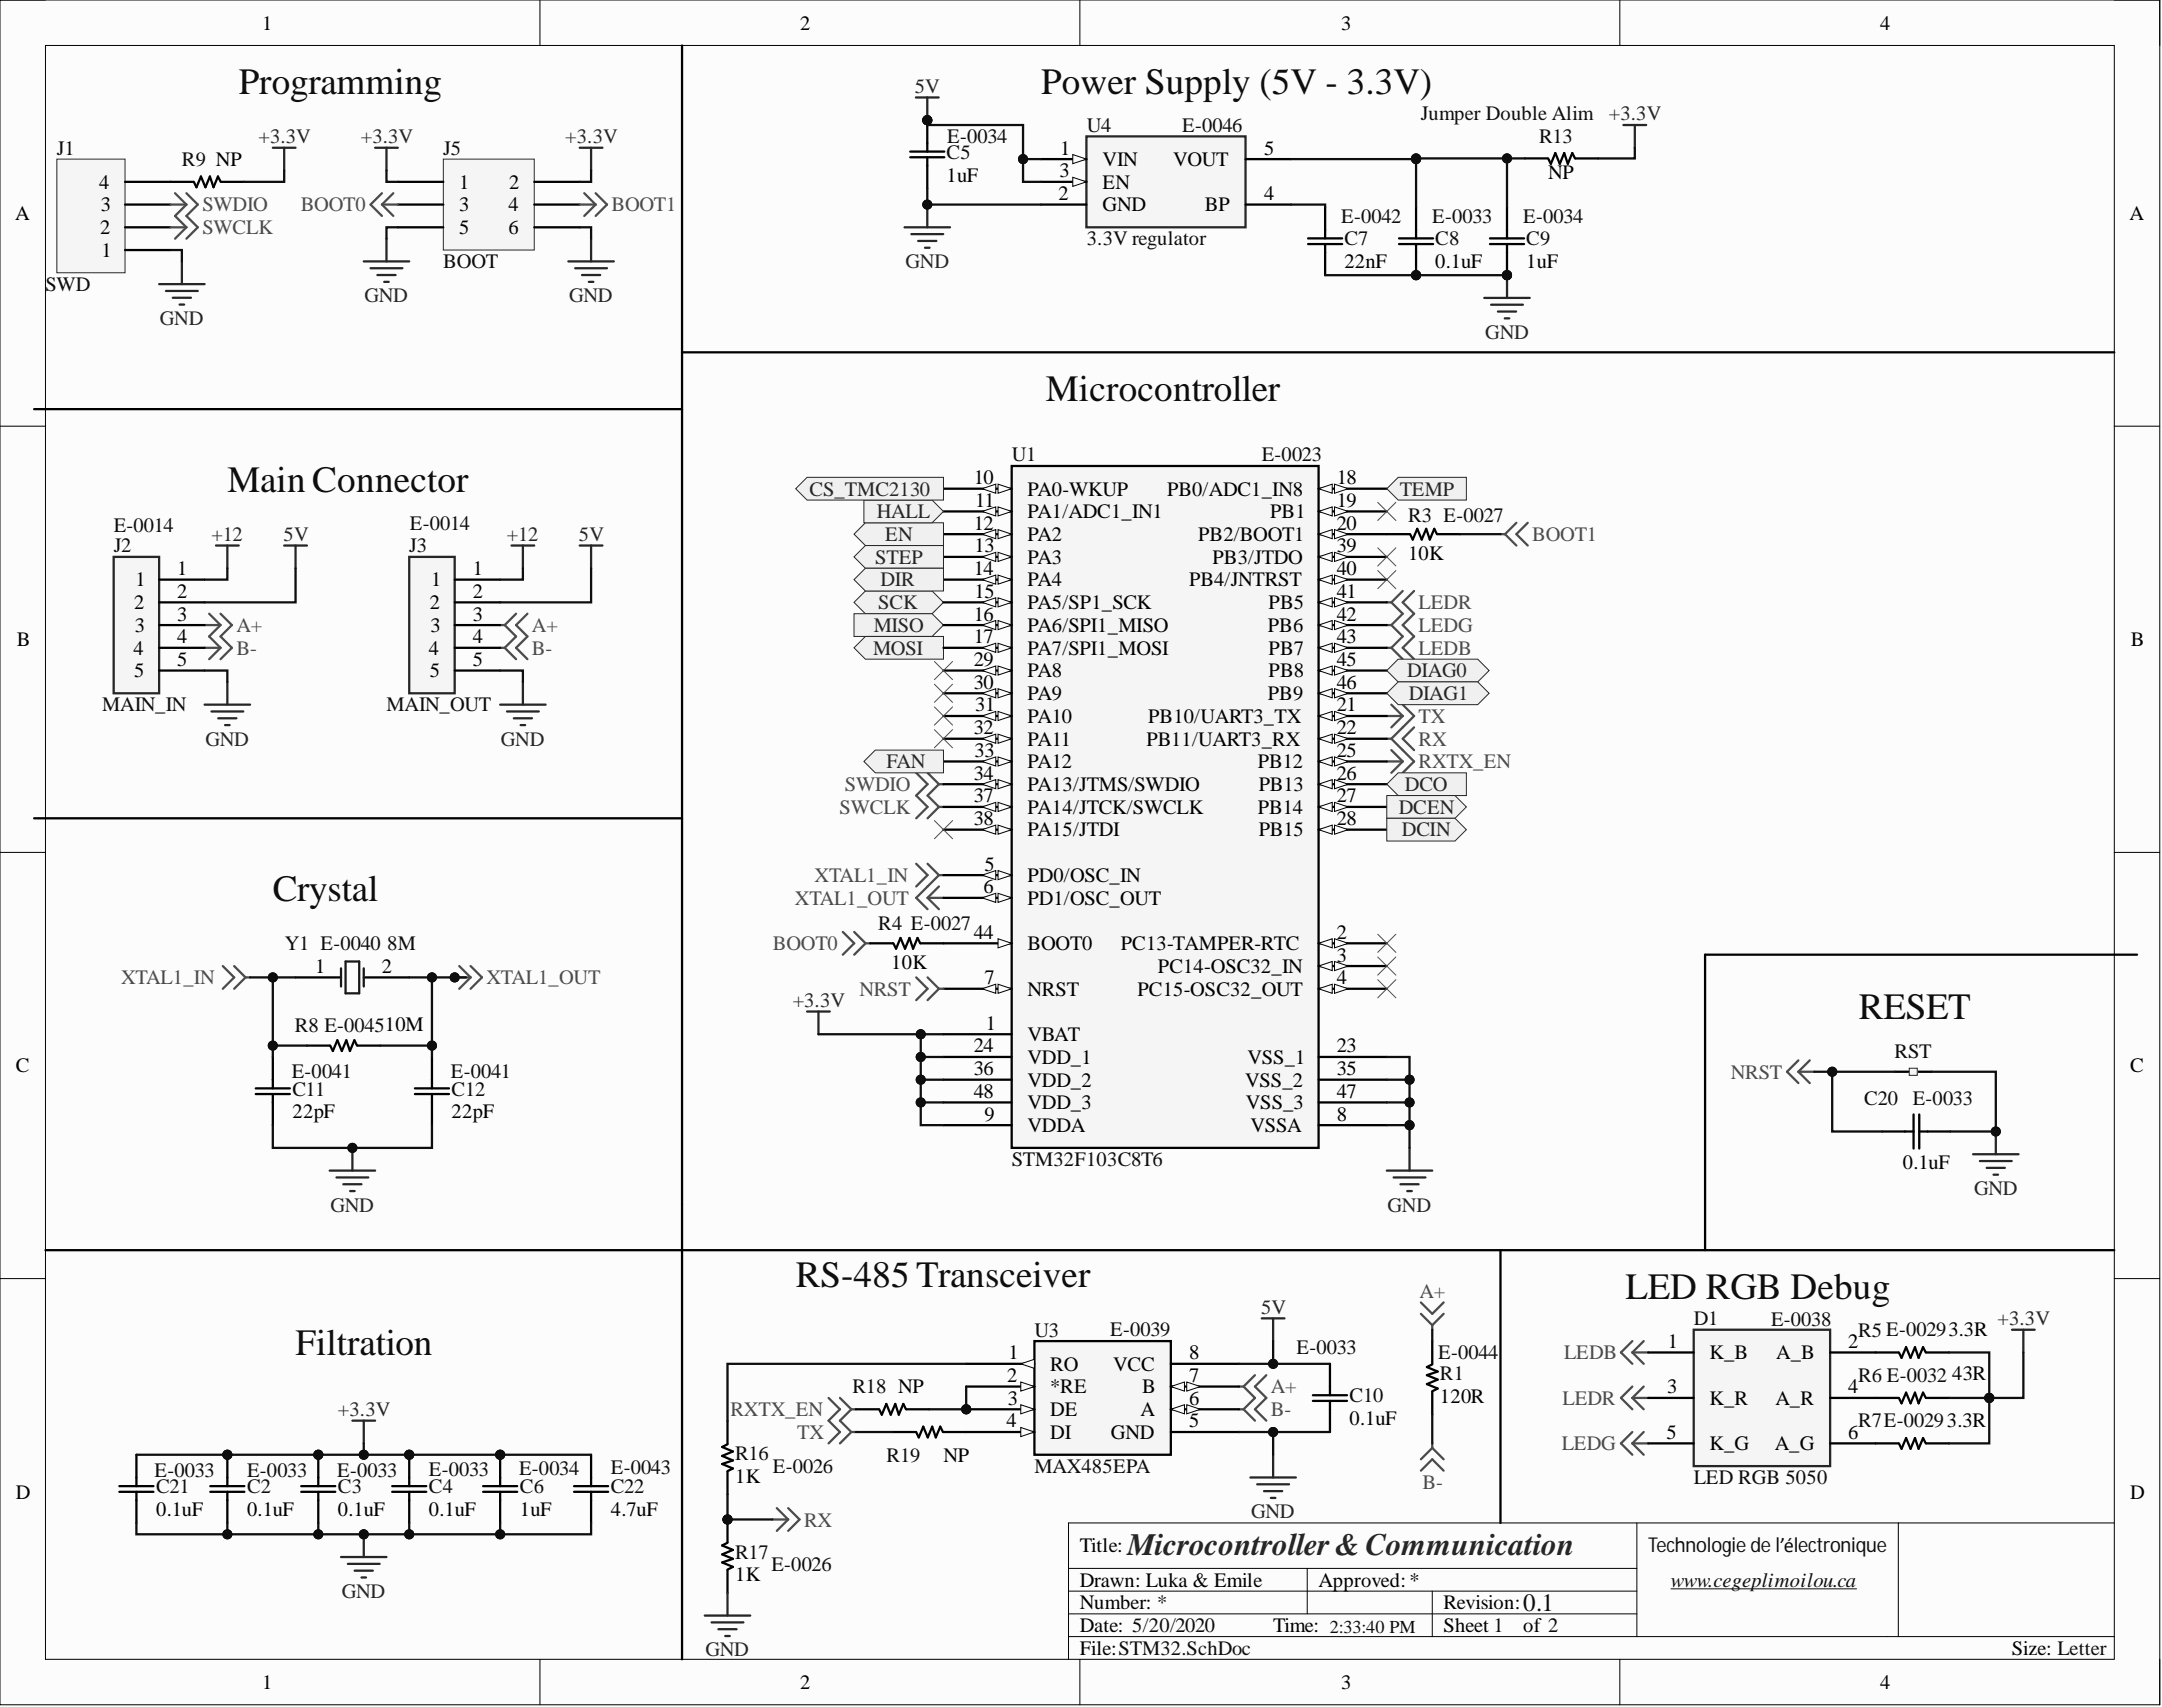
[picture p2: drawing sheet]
<svg xmlns="http://www.w3.org/2000/svg" width="241mm" height="190mm" viewBox="0 0 241 190" stroke-linecap="round" stroke-linejoin="round" font-family="sans-serif">
<defs><g id="words">
<g font-size="4.1" fill="#0e0e0e">
<text x="26.6" y="10.5">Programming</text>
<text x="116.2" y="10.5">Power Supply (5V - 3.3V)</text>
<text x="116.7" y="44.7">Microcontroller</text>
<text x="25.4" y="54.9">Main Connector</text>
<text x="30.4" y="100.5">Crystal</text>
<text x="207.5" y="113.7">RESET</text>
<text x="88.8" y="143.7">RS-485 Transceiver</text>
<text x="181.4" y="144.9">LED RGB Debug</text>
<text x="33" y="151.3">Filtration</text>
</g>
<text font-size="3.5" fill="#262626" x="125.9" y="173.5">Microcontroller &amp; Communication</text>
<text font-size="2.8" fill="#0e0e0e" x="170" y="179.8">0.1</text>
<g font-size="2.3">
<text x="29.3" y="3.3">1</text>
<text x="89.3" y="3.3">2</text>
<text x="149.7" y="3.3">3</text>
<text x="209.8" y="3.3">4</text>
<text x="118.3" y="17.2">1</text>
<text x="141.1" y="17.2">5</text>
<text x="11.1" y="21.1">4</text>
<text x="11.2" y="23.6">3</text>
<text x="51.3" y="21.1">1</text>
<text x="51.3" y="23.6">3</text>
<text x="56.8" y="23.6">4</text>
<text x="56.8" y="21.1">2</text>
<text x="105.6" y="20.3">1uF</text>
<text x="118.2" y="22.3">2</text>
<text x="118.2" y="19.8">3</text>
<text x="123.1" y="18.5">VIN</text>
<text x="123.1" y="23.6">GND</text>
<text x="123.1" y="21.1">EN</text>
<text x="130.9" y="18.5">VOUT</text>
<text x="134.5" y="23.6">BP</text>
<text x="141.1" y="22.3">4</text>
<text x="172.8" y="20">NP</text>
<text x="1.7" y="24.5">A</text>
<text x="11.2" y="26.1">2</text>
<text x="11.3" y="28.7">1</text>
<text x="51.3" y="26.1">5</text>
<text x="56.8" y="26.1">6</text>
<text x="150" y="29.9">22nF</text>
<text x="160.2" y="29.9">0.1uF</text>
<text x="170.3" y="29.9">1uF</text>
<text x="237.7" y="24.5">A</text>
<text x="108.7" y="54">10</text>
<text x="108.7" y="59.1">12</text>
<text x="108.9" y="56.6">11</text>
<text x="114.7" y="55.3">PA0-WKUP</text>
<text x="114.7" y="57.8">PA1/ADC1_IN1</text>
<text x="130.3" y="55.3">PB0/ADC1_IN8</text>
<text x="141.8" y="57.8">PB1</text>
<text x="149.2" y="54">18</text>
<text x="149.2" y="56.6">19</text>
<text x="149.2" y="59.1">20</text>
<text x="15.1" y="65.4">1</text>
<text x="19.8" y="64.2">1</text>
<text x="48.1" y="65.4">1</text>
<text x="52.8" y="64.2">1</text>
<text x="108.7" y="64.2">14</text>
<text x="108.8" y="61.6">13</text>
<text x="114.7" y="60.4">PA2</text>
<text x="114.7" y="62.9">PA3</text>
<text x="114.7" y="65.4">PA4</text>
<text x="132.7" y="65.4">PB4/JNTRST</text>
<text x="133.7" y="60.4">PB2/BOOT1</text>
<text x="135.3" y="62.9">PB3/JTDO</text>
<text x="149.2" y="61.6">39</text>
<text x="149.2" y="64.2">40</text>
<text x="157.1" y="62.5">10K</text>
<text x="15" y="68">2</text>
<text x="15.1" y="70.5">3</text>
<text x="19.8" y="66.7">2</text>
<text x="19.8" y="69.3">3</text>
<text x="19.8" y="71.8">4</text>
<text x="48" y="68">2</text>
<text x="48" y="70.5">3</text>
<text x="52.8" y="66.7">2</text>
<text x="52.8" y="69.3">3</text>
<text x="52.8" y="71.8">4</text>
<text x="108.7" y="69.3">16</text>
<text x="108.7" y="71.8">17</text>
<text x="108.8" y="66.7">15</text>
<text x="114.7" y="68">PA5/SP1_SCK</text>
<text x="114.7" y="70.5">PA6/SPI1_MISO</text>
<text x="141.5" y="70.5">PB6</text>
<text x="141.6" y="68">PB5</text>
<text x="149.2" y="66.7">41</text>
<text x="149.2" y="69.3">42</text>
<text x="149.2" y="71.8">43</text>
<text x="1.9" y="72.1">B</text>
<text x="14.9" y="73.1">4</text>
<text x="15" y="75.6">5</text>
<text x="19.8" y="74.3">5</text>
<text x="47.9" y="73.1">4</text>
<text x="48" y="75.6">5</text>
<text x="52.8" y="74.3">5</text>
<text x="108.7" y="74.3">29</text>
<text x="108.7" y="76.9">30</text>
<text x="114.7" y="73.1">PA7/SPI1_MOSI</text>
<text x="114.7" y="75.6">PA8</text>
<text x="141.6" y="73.1">PB7</text>
<text x="141.6" y="75.6">PB8</text>
<text x="149.2" y="74.3">45</text>
<text x="149.2" y="76.9">46</text>
<text x="237.8" y="72.1">B</text>
<text x="108.7" y="81.9">32</text>
<text x="108.9" y="79.4">31</text>
<text x="114.7" y="78.1">PA9</text>
<text x="114.7" y="80.7">PA10</text>
<text x="114.7" y="83.2">PA11</text>
<text x="128" y="83.2">PB11/UART3_RX</text>
<text x="128.1" y="80.7">PB10/UART3_TX</text>
<text x="141.5" y="78.1">PB9</text>
<text x="149.2" y="79.4">21</text>
<text x="149.2" y="81.9">22</text>
<text x="108.7" y="87">34</text>
<text x="108.7" y="89.5">37</text>
<text x="108.8" y="84.5">33</text>
<text x="114.7" y="85.7">PA12</text>
<text x="114.7" y="88.3">PA13/JTMS/SWDIO</text>
<text x="140.4" y="85.7">PB12</text>
<text x="140.5" y="88.3">PB13</text>
<text x="149.2" y="84.5">25</text>
<text x="149.2" y="87">26</text>
<text x="149.2" y="89.5">27</text>
<text x="108.7" y="92.1">38</text>
<text x="114.7" y="90.8">PA14/JTCK/SWCLK</text>
<text x="114.7" y="93.4">PA15/JTDI</text>
<text x="140.4" y="90.8">PB14</text>
<text x="140.5" y="93.4">PB15</text>
<text x="149.2" y="92.1">28</text>
<text x="109.8" y="99.7">6</text>
<text x="109.9" y="97.2">5</text>
<text x="114.7" y="98.4">PD0/OSC_IN</text>
<text x="114.7" y="101">PD1/OSC_OUT</text>
<text x="108.7" y="104.8">44</text>
<text x="114.7" y="106">BOOT0</text>
<text x="125.1" y="106">PC13-TAMPER-RTC</text>
<text x="149.2" y="104.8">2</text>
<text x="149.2" y="107.3">3</text>
<text x="35.2" y="108.6">1</text>
<text x="42.6" y="108.6">2</text>
<text x="99.5" y="108.1">10K</text>
<text x="109.9" y="109.8">7</text>
<text x="114.7" y="111.1">NRST</text>
<text x="127" y="111.1">PC15-OSC32_OUT</text>
<text x="129.2" y="108.6">PC14-OSC32_IN</text>
<text x="149.2" y="109.8">4</text>
<text x="1.8" y="119.6">C</text>
<text x="108.7" y="117.4">24</text>
<text x="108.7" y="120">36</text>
<text x="110" y="114.9">1</text>
<text x="114.7" y="116.2">VBAT</text>
<text x="114.7" y="118.7">VDD_1</text>
<text x="139.2" y="118.7">VSS_1</text>
<text x="149.2" y="117.4">23</text>
<text x="149.2" y="120">35</text>
<text x="237.8" y="119.6">C</text>
<text x="32.6" y="124.8">22pF</text>
<text x="50.4" y="124.8">22pF</text>
<text x="108.7" y="122.5">48</text>
<text x="109.9" y="125.1">9</text>
<text x="114.7" y="121.3">VDD_2</text>
<text x="114.7" y="123.8">VDD_3</text>
<text x="139" y="121.3">VSS_2</text>
<text x="139" y="123.8">VSS_3</text>
<text x="149.2" y="125.1">8</text>
<text x="149.2" y="122.5">47</text>
<text x="114.7" y="126.3">VDDA</text>
<text x="139.6" y="126.3">VSSA</text>
<text x="212.4" y="130.5">0.1uF</text>
<text x="112.4" y="154.2">2</text>
<text x="112.6" y="151.7">1</text>
<text x="117.2" y="153">RO</text>
<text x="117.2" y="155.5">*RE</text>
<text x="124.2" y="153">VCC</text>
<text x="127.5" y="155.5">B</text>
<text x="132.7" y="154.2">7</text>
<text x="132.7" y="151.7">8</text>
<text x="186.1" y="155.5">3</text>
<text x="186.2" y="150.4">1</text>
<text x="190.8" y="151.7">K_B</text>
<text x="198.3" y="151.7">A_B</text>
<text x="206.3" y="150.4">2</text>
<text x="206.3" y="155.5">4</text>
<text x="217.9" y="154.1">43R</text>
<text x="112.3" y="159.3">4</text>
<text x="112.5" y="156.8">3</text>
<text x="117.2" y="158">DE</text>
<text x="117.2" y="160.6">DI</text>
<text x="124" y="160.6">GND</text>
<text x="127.3" y="158">A</text>
<text x="132.7" y="159.3">5</text>
<text x="132.7" y="156.8">6</text>
<text x="150.6" y="159.1">0.1uF</text>
<text x="160.7" y="156.6">120R</text>
<text x="186" y="160.6">5</text>
<text x="190.8" y="156.8">K_R</text>
<text x="190.8" y="161.8">K_G</text>
<text x="198.1" y="161.8">A_G</text>
<text x="198.2" y="156.8">A_R</text>
<text x="206.3" y="160.6">6</text>
<text x="1.8" y="167.3">D</text>
<text x="82" y="165.5">1K</text>
<text x="105.3" y="163.1">NP</text>
<text x="237.8" y="167.3">D</text>
<text x="17.4" y="169.2">0.1uF</text>
<text x="27.6" y="169.2">0.1uF</text>
<text x="37.7" y="169.2">0.1uF</text>
<text x="47.9" y="169.2">0.1uF</text>
<text x="58" y="169.2">1uF</text>
<text x="68.2" y="169.2">4.7uF</text>
<text x="120.5" y="173.3">Title:</text>
<text x="82" y="176.5">1K</text>
<text x="120.5" y="179.6">Number: *</text>
<text x="120.5" y="177.1">Drawn: Luka &amp; Emile</text>
<text x="147.2" y="177.1">Approved:*</text>
<text x="161.1" y="179.6">Revision:</text>
<text x="120.5" y="182.1">Date: 5/20/2020</text>
<text x="120.5" y="184.7">File:STM32.SchDoc</text>
<text x="142.1" y="182.1">Time:</text>
<text x="161.1" y="182.1">Sheet 1</text>
<text x="170" y="182.1">of 2</text>
<text x="224.6" y="184.7">Size: Letter</text>
<text x="29.3" y="188.5">1</text>
<text x="89.3" y="188.5">2</text>
<text x="149.7" y="188.5">3</text>
<text x="209.8" y="188.5">4</text>
</g>
<g font-size="2.3" fill="#262626">
<text x="102.1" y="10.4">5V</text>
<text x="28.8" y="16">+3.3V</text>
<text x="40.3" y="16">+3.3V</text>
<text x="63.1" y="16">+3.3V</text>
<text x="179.6" y="13.4">+3.3V</text>
<text x="101.1" y="29.9">GND</text>
<text x="40.7" y="33.7">GND</text>
<text x="63.5" y="33.7">GND</text>
<text x="17.8" y="36.3">GND</text>
<text x="165.8" y="37.8">GND</text>
<text x="90.3" y="55.3">CS_TMC2130</text>
<text x="97.9" y="57.8">HALL</text>
<text x="156.2" y="55.3">TEMP</text>
<text x="23.6" y="60.4">+12</text>
<text x="31.6" y="60.4">5V</text>
<text x="56.6" y="60.4">+12</text>
<text x="64.6" y="60.4">5V</text>
<text x="97.7" y="62.9">STEP</text>
<text x="98.3" y="65.4">DIR</text>
<text x="98.8" y="60.4">EN</text>
<text x="97.5" y="70.5">MISO</text>
<text x="98" y="68">SCK</text>
<text x="97.4" y="73.1">MOSI</text>
<text x="157.1" y="75.6">DIAG0</text>
<text x="22.9" y="83.2">GND</text>
<text x="55.9" y="83.2">GND</text>
<text x="157.2" y="78.1">DIAG1</text>
<text x="99" y="85.7">FAN</text>
<text x="156.8" y="88.3">DCO</text>
<text x="156.1" y="90.8">DCEN</text>
<text x="156.5" y="93.4">DCIN</text>
<text x="88.5" y="112.4">+3.3V</text>
<text x="36.9" y="135.2">GND</text>
<text x="154.9" y="135.2">GND</text>
<text x="220.3" y="133.3">GND</text>
<text x="140.7" y="146.6">5V</text>
<text x="223" y="147.9">+3.3V</text>
<text x="37.7" y="158">+3.3V</text>
<text x="139.6" y="169.5">GND</text>
<text x="38.1" y="178.3">GND</text>
<text x="78.7" y="184.8">GND</text>
</g>
<g font-size="2.3" fill="#0e0e0e">
<text x="6.3" y="17.2">J1</text>
<text x="49.5" y="17.2">J5</text>
<text x="105.6" y="17.8">C5</text>
<text x="105.7" y="16">E-0034</text>
<text x="121.3" y="14.7">U4</text>
<text x="131.9" y="14.7">E-0046</text>
<text x="158.6" y="13.4">Jumper Double Alim</text>
<text x="171.8" y="16">R13</text>
<text x="20.3" y="18.5">R9 NP</text>
<text x="49.5" y="29.9">BOOT</text>
<text x="121.3" y="27.4">3.3V regulator</text>
<text x="149.7" y="24.9">E-0042</text>
<text x="150" y="27.4">C7</text>
<text x="159.9" y="24.9">E-0033</text>
<text x="160.2" y="27.4">C8</text>
<text x="170" y="24.9">E-0034</text>
<text x="170.3" y="27.4">C9</text>
<text x="5.1" y="32.5">SWD</text>
<text x="112.9" y="51.5">U1</text>
<text x="140.8" y="51.5">E-0023</text>
<text x="12.7" y="59.4">E-0014</text>
<text x="45.8" y="59.2">E-0014</text>
<text x="157.1" y="58.3">R3 E-0027</text>
<text x="12.7" y="61.6">J2</text>
<text x="45.7" y="61.6">J3</text>
<text x="11.4" y="79.4">MAIN_IN</text>
<text x="43.1" y="79.4">MAIN_OUT</text>
<text x="31.8" y="106">Y1 E-0040</text>
<text x="43.2" y="106">8M</text>
<text x="98" y="103.8">R4 E-0027</text>
<text x="32.9" y="115.2">R8 E-004510M</text>
<text x="211.4" y="118.1">RST</text>
<text x="32.6" y="120.3">E-0041</text>
<text x="32.6" y="122.3">C11</text>
<text x="50.3" y="120.3">E-0041</text>
<text x="50.4" y="122.3">C12</text>
<text x="208.1" y="123.4">C20</text>
<text x="213.5" y="123.4">E-0033</text>
<text x="112.9" y="130.1">STM32F103C8T6</text>
<text x="115.5" y="149.2">U3</text>
<text x="123.9" y="149.1">E-0039</text>
<text x="189" y="147.9">D1</text>
<text x="197.7" y="148">E-0038</text>
<text x="207.4" y="149.2">R5 E-00293.3R</text>
<text x="95.2" y="155.5">R18 NP</text>
<text x="144.7" y="151.1">E-0033</text>
<text x="160.5" y="151.6">E-0044</text>
<text x="160.7" y="154.1">R1</text>
<text x="207.4" y="154.2">R6 E-0032</text>
<text x="150.6" y="156.5">C10</text>
<text x="207.4" y="159.3">R7E-00293.3R</text>
<text x="17.3" y="164.8">E-0033</text>
<text x="17.4" y="166.7">C21</text>
<text x="27.6" y="164.8">E-0033</text>
<text x="27.6" y="166.7">C2</text>
<text x="37.6" y="164.8">E-0033</text>
<text x="37.7" y="166.7">C3</text>
<text x="47.9" y="164.7">E-0033</text>
<text x="47.9" y="166.7">C4</text>
<text x="57.9" y="164.6">E-0034</text>
<text x="58" y="166.7">C6</text>
<text x="68.2" y="164.5">E-0043</text>
<text x="68.2" y="166.7">C22</text>
<text x="82" y="162.9">R16</text>
<text x="86.3" y="164.4">E-0026</text>
<text x="99" y="163.1">R19</text>
<text x="115.5" y="164.4">MAX485EPA</text>
<text x="189" y="165.6">LED RGB 5050</text>
<text x="82" y="173.9">R17</text>
<text x="184" y="173.2">Technologie de l’électronique</text>
<text x="86.1" y="175.3">E-0026</text>
<text x="186.5" y="177.1">www.cegeplimoilou.ca</text>
</g>
<g font-size="2.3" fill="#4c4c4c">
<text x="22.6" y="23.6">SWDIO</text>
<text x="33.6" y="23.6">BOOT0</text>
<text x="68.3" y="23.6">BOOT1</text>
<text x="22.6" y="26.1">SWCLK</text>
<text x="171" y="60.4">BOOT1</text>
<text x="26.4" y="70.5">A+</text>
<text x="59.4" y="70.5">A+</text>
<text x="158.3" y="68">LEDR</text>
<text x="158.3" y="70.5">LEDG</text>
<text x="26.4" y="73.1">B-</text>
<text x="59.4" y="73.1">B-</text>
<text x="158.3" y="73.1">LEDB</text>
<text x="158.3" y="80.7">TX</text>
<text x="158.3" y="83.2">RX</text>
<text x="94.3" y="88.3">SWDIO</text>
<text x="158.3" y="85.7">RXTX_EN</text>
<text x="93.7" y="90.8">SWCLK</text>
<text x="88.7" y="101">XTAL1_OUT</text>
<text x="90.9" y="98.4">XTAL1_IN</text>
<text x="86.3" y="106">BOOT0</text>
<text x="13.5" y="109.8">XTAL1_IN</text>
<text x="54.3" y="109.8">XTAL1_OUT</text>
<text x="95.9" y="111.1">NRST</text>
<text x="193.2" y="120.4">NRST</text>
<text x="158.4" y="144.8">A+</text>
<text x="141.8" y="155.5">A+</text>
<text x="174.6" y="151.7">LEDB</text>
<text x="81.5" y="158">RXTX_EN</text>
<text x="89" y="160.6">TX</text>
<text x="141.8" y="158">B-</text>
<text x="174.3" y="161.8">LEDG</text>
<text x="174.4" y="156.8">LEDR</text>
<text x="158.8" y="166.2">B-</text>
<text x="89.7" y="170.4">RX</text>
</g>
<text font-size="2" fill="#0e0e0e" x="148.4" y="182.2">2:33:40 PM</text>
</g></defs>
<path d="M0 0h241.1v190.3h-241.1z" fill-rule="evenodd" fill="#fcfcfc"/>
<path d="M0 0h241.1v190.3h-241.1z" fill="none" stroke="#000" stroke-width=".11"/>
<path d="M5.1 5.1h230.9v180.1h-230.9z" fill-rule="evenodd" fill="#fcfcfc"/>
<g fill="none" stroke="#000" stroke-width=".11">
<path d="M0 0h5.1M5.1 5.1h230.9v180.1h-230.9zM60.3 0v5.1M120.5 0v5.1M180.8 0v5.1M236 0h5.1v5.1M0 47.6h5.1M236 47.6h5.1M0 95.1h5.1M236 95.1h5.1M0 142.7h5.1M236 142.7h5.1"/>
<path d="M119.3 177.6h63.4M119.3 175h63.4M145.9 175v5.1M159.9 177.6v5M182.7 170v12.6M211.9 170v12.6M236 170h-116.7v15.2M60.3 185.2v5.1M119.3 182.6h116.7M119.3 180.1h63.4M120.5 185.2v5.1M180.8 185.2v5.1"/>
<path d="M241.1 185.2v5.1"/>
</g>
<path d="M186.5 177.3h20.7" fill="none" stroke="#0e0e0e" stroke-width=".11"/>
<path d="M154.8 130.6h5.1M155.5 131.4h3.6M156.3 132.2h2M157.1 132.9h.5M157.3 128.1v2.5M38.1 173.8h5M38.8 174.5h3.6M39.6 175.3h2M40.3 176h.6M40.6 171.2v2.6" fill="none" stroke="#262626" stroke-width=".25"/>
<circle cx="40.6" cy="171.2" r=".51" fill="#0e0e0e"/>
<circle cx="40.6" cy="171.2" r=".51" fill="none" stroke="#0e0e0e" stroke-width=".11"/>
<path d="M6.3 17.8h7.7v12.6h-7.7z" fill-rule="evenodd" fill="#f5f5f5"/>
<path d="M6.3 17.8h7.7v12.6h-7.7z" fill="none" stroke="#262626" stroke-width=".11"/>
<path d="M14 27.9h5M14 25.4h5M14 22.8h5M14 20.3h5" fill="none" stroke="#000" stroke-width=".25"/>
<path d="M17.8 31.7h5M18.5 32.5h3.6M19.3 33.2h2M20 34h.6M20.3 29.2v2.5" fill="none" stroke="#262626" stroke-width=".25"/>
<g fill="none" stroke="#4c4c4c" stroke-width=".25">
<path d="M19 22.8h1.8M19 25.4h1.8M19.5 21.6l1.3 1.2M20.8 22.8l-1.3 1.3 1.3 1.3M20.8 21.6l1.3 1.2-1.3 1.3 1.3 1.3-1.3 1.2M20.8 25.4l-1.3 1.2M102.3 86.2l1.2 1.3-1.2 1.3 1.2 1.3-1.2 1.2M103.5 86.2l1.3 1.3M104.8 87.5l-1.3 1.3 1.3 1.3M104.8 87.5h.5M104.8 90.1l-1.3 1.2M104.8 90.1h.5"/>
<path d="M182.2 150.9l1.3 1.3M182.2 149.7l-1.3 1.2 1.3 1.3M182.2 150.9h1.8M182.2 156l1.3 1.3M182.2 154.7l-1.3 1.3 1.3 1.3M182.2 156h1.8M182.2 159.8l-1.3 1.3 1.3 1.2M183.5 149.7l-1.3 1.2M183.5 154.7l-1.3 1.3M183.5 159.8l-1.3 1.3M182.2 161.1l1.3 1.2M182.2 161.1h1.8"/>
</g>
<path d="M95.3 67.2l1.3-1.2h7.4l1.3 1.2-1.3 1.3h-7.4z" fill-rule="evenodd" fill="#f0f0f0"/>
<path d="M95.3 67.2l1.3-1.2h7.4l1.3 1.2-1.3 1.3h-7.4z" fill="none" stroke="#262626" stroke-width=".11"/>
<path d="M95.3 68.5h8.7l1.3 1.3-1.3 1.2h-8.7z" fill-rule="evenodd" fill="#f0f0f0"/>
<path d="M95.3 68.5h8.7l1.3 1.3-1.3 1.2h-8.7z" fill="none" stroke="#262626" stroke-width=".11"/>
<path d="M95.3 72.3l1.3-1.3h8.7v2.6h-8.7z" fill-rule="evenodd" fill="#f0f0f0"/>
<path d="M95.3 72.3l1.3-1.3h8.7v2.6h-8.7z" fill="none" stroke="#262626" stroke-width=".11"/>
<g fill="none" stroke="#4c4c4c" stroke-width=".25">
<path d="M167.5 59.6h.5M168 59.6l1.2 1.3M169.2 58.3l-1.2 1.3M170.5 58.3l-1.3 1.3 1.3 1.3M22.8 72.3h1.8M22.8 69.8h1.8M23.3 68.5l1.3 1.3M24.6 69.8l-1.3 1.2 1.3 1.3M24.6 68.5l1.3 1.3-1.3 1.2 1.3 1.3-1.3 1.3M24.6 72.3l-1.3 1.3M55.8 72.3h.5M55.8 69.8h.5"/>
<path d="M56.3 69.8l1.3 1.2-1.3 1.3M56.3 72.3l1.3 1.3M57.6 68.5l-1.3 1.3M58.9 68.5l-1.3 1.3 1.3 1.2-1.3 1.3 1.3 1.3M154.8 72.3h.5M154.8 67.2h.5M154.8 69.8h.5M154.8 79.9h1.8M155.3 72.3l1.3 1.3M155.3 69.8l1.3 1.2-1.3 1.3M155.3 67.2l1.3 1.3-1.3 1.3M155.3 78.6l1.3 1.3"/>
<path d="M156.6 66l-1.3 1.2M156.6 79.9l-1.3 1.3M156.6 78.6l1.2 1.3-2.5 2.5M157.8 66l-1.2 1.2 1.2 1.3-1.2 1.3 1.2 1.2-1.2 1.3 1.2 1.3M102.3 96.4l1.2 1.3-1.2 1.2M103.5 96.4l1.3 1.3M104.8 97.7l-2.5 2.5 1.2 1.3M104.8 97.7h.5M104.8 98.9l-1.3 1.3M154.8 82.4h.5M154.8 85h1.8M155.3 82.4l2.5 2.6-1.2 1.2"/>
<path d="M155.3 83.7l1.3 1.3M156.6 85l-1.3 1.2M157.8 81.2l-1.2 1.2 1.2 1.3M94.1 104l1.2 1.3-1.2 1.2M95.3 104l1.3 1.3M96.6 105.3l-1.3 1.2M96.6 105.3h.5M103.5 100.2l1.3 1.3M103.5 100.2h1.8M92.5 156l1.2 1.3-1.2 1.2 1.2 1.3-1.2 1.3M93.7 156l1.3 1.3M95 157.3h.5"/>
<path d="M95 159.8l-1.3 1.3M95 157.3l-1.3 1.2 1.3 1.3M95 159.8h.5M138.3 154.7h.5M138.3 157.3h.5M138.8 154.7l1.3 1.3-1.3 1.3M138.8 157.3l1.3 1.2M140.1 153.5l-1.3 1.2M141.3 153.5l-1.2 1.2 1.2 1.3-1.2 1.3 1.2 1.2M158.6 145.4l1.3 1.2 1.2-1.2M158.6 146.6l1.3 1.3M159.9 147.9v.5"/>
<path d="M161.1 146.6l-1.2 1.3M158.6 164.1l1.3-1.2 1.2 1.2M159.9 161.1v.5M159.9 161.6l-1.3 1.3M159.9 161.6l1.2 1.3"/>
</g>
<g fill="none" stroke="#262626" stroke-width=".25">
<path d="M22.8 78.6h5.1M23.6 79.4h3.5M25.4 76.1v2.5M55.8 78.6h5.1M56.6 79.4h3.5M58.4 76.1v2.5M64.7 60.9h2.5M66 60.9v2.5M24.4 80.2h2M25.1 80.9h.5M57.3 80.2h2.1M58.1 80.9h.5"/>
<path d="M139.6 164.9h5M140.3 165.6h3.6M141.1 166.4h2M141.8 167.2h.5M142.1 162.3v2.6"/>
</g>
<path d="M112.9 52h34.3v76.1h-34.3z" fill-rule="evenodd" fill="#f5f5f5"/>
<path d="M112.9 52h34.3v76.1h-34.3zM105.3 115.4h7.6M147.2 105.3h7.6" fill="none" stroke="#000" stroke-width=".25"/>
<path d="M147.2 105.3l1.5-.5v1z" fill="#fbfbfb"/>
<path d="M147.2 105.3l1.5-.5v1z" fill="none" stroke="#000" stroke-width=".11"/>
<path d="M148.9 104.8l1.6 .5-1.6 .5z" fill="#fbfbfb"/>
<path d="M148.9 104.8l1.6 .5-1.6 .5z" fill="none" stroke="#000" stroke-width=".11"/>
<path d="M147.2 107.8h7.6" fill="none" stroke="#000" stroke-width=".25"/>
<path d="M147.2 107.8l1.5-.5v1z" fill="#fbfbfb"/>
<path d="M147.2 107.8l1.5-.5v1z" fill="none" stroke="#000" stroke-width=".11"/>
<path d="M148.9 107.3l1.6 .5-1.6 .5z" fill="#fbfbfb"/>
<path d="M148.9 107.3l1.6 .5-1.6 .5z" fill="none" stroke="#000" stroke-width=".11"/>
<path d="M147.2 110.3h7.6" fill="none" stroke="#000" stroke-width=".25"/>
<path d="M147.2 110.3l1.5-.5v1.1z" fill="#fbfbfb"/>
<path d="M147.2 110.3l1.5-.5v1.1z" fill="none" stroke="#000" stroke-width=".11"/>
<path d="M148.9 109.8l1.6 .5-1.6 .6z" fill="#fbfbfb"/>
<path d="M148.9 109.8l1.6 .5-1.6 .6z" fill="none" stroke="#000" stroke-width=".11"/>
<path d="M105.3 97.7h7.6" fill="none" stroke="#000" stroke-width=".25"/>
<path d="M111.4 97.2l1.5 .5-1.5 .5z" fill="#fbfbfb"/>
<path d="M111.4 97.2l1.5 .5-1.5 .5z" fill="none" stroke="#000" stroke-width=".11"/>
<path d="M109.6 97.7l1.5-.5v1z" fill="#fbfbfb"/>
<path d="M109.6 97.7l1.5-.5v1z" fill="none" stroke="#000" stroke-width=".11"/>
<path d="M105.3 100.2h7.6" fill="none" stroke="#000" stroke-width=".25"/>
<path d="M111.4 99.7l1.5 .5-1.5 .5z" fill="#fbfbfb"/>
<path d="M111.4 99.7l1.5 .5-1.5 .5z" fill="none" stroke="#000" stroke-width=".11"/>
<path d="M109.6 100.2l1.5-.5v1z" fill="#fbfbfb"/>
<path d="M109.6 100.2l1.5-.5v1z" fill="none" stroke="#000" stroke-width=".11"/>
<path d="M105.3 110.3h7.6" fill="none" stroke="#000" stroke-width=".25"/>
<path d="M111.4 109.8l1.5 .5-1.5 .6z" fill="#fbfbfb"/>
<path d="M111.4 109.8l1.5 .5-1.5 .6z" fill="none" stroke="#000" stroke-width=".11"/>
<path d="M109.6 110.3l1.5-.5v1.1z" fill="#fbfbfb"/>
<path d="M109.6 110.3l1.5-.5v1.1z" fill="none" stroke="#000" stroke-width=".11"/>
<path d="M105.3 54.5h7.6M105.3 125.6h7.6M147.2 125.6h7.6" fill="none" stroke="#000" stroke-width=".25"/>
<path d="M111.4 54l1.5 .5-1.5 .5z" fill="#fbfbfb"/>
<path d="M111.4 54l1.5 .5-1.5 .5z" fill="none" stroke="#000" stroke-width=".11"/>
<path d="M109.6 54.5l1.5-.5v1z" fill="#fbfbfb"/>
<path d="M109.6 54.5l1.5-.5v1z" fill="none" stroke="#000" stroke-width=".11"/>
<path d="M105.3 57.1h7.6" fill="none" stroke="#000" stroke-width=".25"/>
<path d="M111.4 56.6l1.5 .5-1.5 .5z" fill="#fbfbfb"/>
<path d="M111.4 56.6l1.5 .5-1.5 .5z" fill="none" stroke="#000" stroke-width=".11"/>
<path d="M109.6 57.1l1.5-.5v1z" fill="#fbfbfb"/>
<path d="M109.6 57.1l1.5-.5v1z" fill="none" stroke="#000" stroke-width=".11"/>
<path d="M105.3 59.6h7.6" fill="none" stroke="#000" stroke-width=".25"/>
<path d="M111.4 59.1l1.5 .5-1.5 .5z" fill="#fbfbfb"/>
<path d="M111.4 59.1l1.5 .5-1.5 .5z" fill="none" stroke="#000" stroke-width=".11"/>
<path d="M109.6 59.6l1.5-.5v1z" fill="#fbfbfb"/>
<path d="M109.6 59.6l1.5-.5v1z" fill="none" stroke="#000" stroke-width=".11"/>
<path d="M105.3 62.1h7.6" fill="none" stroke="#000" stroke-width=".25"/>
<path d="M111.4 61.6l1.5 .5-1.5 .6z" fill="#fbfbfb"/>
<path d="M111.4 61.6l1.5 .5-1.5 .6z" fill="none" stroke="#000" stroke-width=".11"/>
<path d="M109.6 62.1l1.5-.5v1.1z" fill="#fbfbfb"/>
<path d="M109.6 62.1l1.5-.5v1.1z" fill="none" stroke="#000" stroke-width=".11"/>
<path d="M105.3 64.7h7.6" fill="none" stroke="#000" stroke-width=".25"/>
<path d="M111.4 64.2l1.5 .5-1.5 .5z" fill="#fbfbfb"/>
<path d="M111.4 64.2l1.5 .5-1.5 .5z" fill="none" stroke="#000" stroke-width=".11"/>
<path d="M109.6 64.7l1.5-.5v1z" fill="#fbfbfb"/>
<path d="M109.6 64.7l1.5-.5v1z" fill="none" stroke="#000" stroke-width=".11"/>
<path d="M105.3 67.2h7.6" fill="none" stroke="#000" stroke-width=".25"/>
<path d="M111.4 66.7l1.5 .5-1.5 .5z" fill="#fbfbfb"/>
<path d="M111.4 66.7l1.5 .5-1.5 .5z" fill="none" stroke="#000" stroke-width=".11"/>
<path d="M109.6 67.2l1.5-.5v1z" fill="#fbfbfb"/>
<path d="M109.6 67.2l1.5-.5v1z" fill="none" stroke="#000" stroke-width=".11"/>
<path d="M105.3 69.8h7.6" fill="none" stroke="#000" stroke-width=".25"/>
<path d="M111.4 69.3l1.5 .5-1.5 .5z" fill="#fbfbfb"/>
<path d="M111.4 69.3l1.5 .5-1.5 .5z" fill="none" stroke="#000" stroke-width=".11"/>
<path d="M109.6 69.8l1.5-.5v1z" fill="#fbfbfb"/>
<path d="M109.6 69.8l1.5-.5v1z" fill="none" stroke="#000" stroke-width=".11"/>
<path d="M105.3 72.3h7.6" fill="none" stroke="#000" stroke-width=".25"/>
<path d="M111.4 71.8l1.5 .5-1.5 .5z" fill="#fbfbfb"/>
<path d="M111.4 71.8l1.5 .5-1.5 .5z" fill="none" stroke="#000" stroke-width=".11"/>
<path d="M109.6 72.3l1.5-.5v1z" fill="#fbfbfb"/>
<path d="M109.6 72.3l1.5-.5v1z" fill="none" stroke="#000" stroke-width=".11"/>
<path d="M147.2 54.5h7.6" fill="none" stroke="#000" stroke-width=".25"/>
<path d="M147.2 54.5l1.5-.5v1z" fill="#fbfbfb"/>
<path d="M147.2 54.5l1.5-.5v1z" fill="none" stroke="#000" stroke-width=".11"/>
<path d="M148.9 54l1.6 .5-1.6 .5z" fill="#fbfbfb"/>
<path d="M148.9 54l1.6 .5-1.6 .5z" fill="none" stroke="#000" stroke-width=".11"/>
<path d="M147.2 57.1h7.6" fill="none" stroke="#000" stroke-width=".25"/>
<path d="M147.2 57.1l1.5-.5v1z" fill="#fbfbfb"/>
<path d="M147.2 57.1l1.5-.5v1z" fill="none" stroke="#000" stroke-width=".11"/>
<path d="M148.9 56.6l1.6 .5-1.6 .5z" fill="#fbfbfb"/>
<path d="M148.9 56.6l1.6 .5-1.6 .5z" fill="none" stroke="#000" stroke-width=".11"/>
<path d="M147.2 59.6h7.6" fill="none" stroke="#000" stroke-width=".25"/>
<path d="M147.2 59.6l1.5-.5v1z" fill="#fbfbfb"/>
<path d="M147.2 59.6l1.5-.5v1z" fill="none" stroke="#000" stroke-width=".11"/>
<path d="M148.9 59.1l1.6 .5-1.6 .5z" fill="#fbfbfb"/>
<path d="M148.9 59.1l1.6 .5-1.6 .5z" fill="none" stroke="#000" stroke-width=".11"/>
<path d="M147.2 79.9h7.6" fill="none" stroke="#000" stroke-width=".25"/>
<path d="M147.2 79.9l1.5-.5v1z" fill="#fbfbfb"/>
<path d="M147.2 79.9l1.5-.5v1z" fill="none" stroke="#000" stroke-width=".11"/>
<path d="M148.9 79.4l1.6 .5-1.6 .5z" fill="#fbfbfb"/>
<path d="M148.9 79.4l1.6 .5-1.6 .5z" fill="none" stroke="#000" stroke-width=".11"/>
<path d="M147.2 82.4h7.6" fill="none" stroke="#000" stroke-width=".25"/>
<path d="M147.2 82.4l1.5-.5v1.1z" fill="#fbfbfb"/>
<path d="M147.2 82.4l1.5-.5v1.1z" fill="none" stroke="#000" stroke-width=".11"/>
<path d="M148.9 81.9l1.6 .5-1.6 .6z" fill="#fbfbfb"/>
<path d="M148.9 81.9l1.6 .5-1.6 .6z" fill="none" stroke="#000" stroke-width=".11"/>
<path d="M147.2 85h7.6M105.3 118h7.6M147.2 118h7.6" fill="none" stroke="#000" stroke-width=".25"/>
<path d="M147.2 85l1.5-.5v1z" fill="#fbfbfb"/>
<path d="M147.2 85l1.5-.5v1z" fill="none" stroke="#000" stroke-width=".11"/>
<path d="M148.9 84.5l1.6 .5-1.6 .5z" fill="#fbfbfb"/>
<path d="M148.9 84.5l1.6 .5-1.6 .5z" fill="none" stroke="#000" stroke-width=".11"/>
<path d="M147.2 87.5h7.6" fill="none" stroke="#000" stroke-width=".25"/>
<path d="M147.2 87.5l1.5-.5v1z" fill="#fbfbfb"/>
<path d="M147.2 87.5l1.5-.5v1z" fill="none" stroke="#000" stroke-width=".11"/>
<path d="M148.9 87l1.6 .5-1.6 .5z" fill="#fbfbfb"/>
<path d="M148.9 87l1.6 .5-1.6 .5z" fill="none" stroke="#000" stroke-width=".11"/>
<path d="M147.2 90.1h7.6" fill="none" stroke="#000" stroke-width=".25"/>
<path d="M147.2 90.1l1.5-.6v1.1z" fill="#fbfbfb"/>
<path d="M147.2 90.1l1.5-.6v1.1z" fill="none" stroke="#000" stroke-width=".11"/>
<path d="M148.9 89.5l1.6 .6-1.6 .5z" fill="#fbfbfb"/>
<path d="M148.9 89.5l1.6 .6-1.6 .5z" fill="none" stroke="#000" stroke-width=".11"/>
<path d="M147.2 92.6h7.6" fill="none" stroke="#000" stroke-width=".25"/>
<path d="M147.2 92.6l1.5-.5v1z" fill="#fbfbfb"/>
<path d="M147.2 92.6l1.5-.5v1z" fill="none" stroke="#000" stroke-width=".11"/>
<path d="M148.9 92.1l1.6 .5-1.6 .5z" fill="#fbfbfb"/>
<path d="M148.9 92.1l1.6 .5-1.6 .5z" fill="none" stroke="#000" stroke-width=".11"/>
<path d="M105.3 74.8h7.6" fill="none" stroke="#000" stroke-width=".25"/>
<path d="M111.4 74.3l1.5 .5-1.5 .5z" fill="#fbfbfb"/>
<path d="M111.4 74.3l1.5 .5-1.5 .5z" fill="none" stroke="#000" stroke-width=".11"/>
<path d="M109.6 74.8l1.5-.5v1z" fill="#fbfbfb"/>
<path d="M109.6 74.8l1.5-.5v1z" fill="none" stroke="#000" stroke-width=".11"/>
<path d="M105.3 77.4h7.6" fill="none" stroke="#000" stroke-width=".25"/>
<path d="M111.4 76.9l1.5 .5-1.5 .5z" fill="#fbfbfb"/>
<path d="M111.4 76.9l1.5 .5-1.5 .5z" fill="none" stroke="#000" stroke-width=".11"/>
<path d="M109.6 77.4l1.5-.5v1z" fill="#fbfbfb"/>
<path d="M109.6 77.4l1.5-.5v1z" fill="none" stroke="#000" stroke-width=".11"/>
<path d="M105.3 79.9h7.6" fill="none" stroke="#000" stroke-width=".25"/>
<path d="M111.4 79.4l1.5 .5-1.5 .5z" fill="#fbfbfb"/>
<path d="M111.4 79.4l1.5 .5-1.5 .5z" fill="none" stroke="#000" stroke-width=".11"/>
<path d="M109.6 79.9l1.5-.5v1z" fill="#fbfbfb"/>
<path d="M109.6 79.9l1.5-.5v1z" fill="none" stroke="#000" stroke-width=".11"/>
<path d="M105.3 82.4h7.6" fill="none" stroke="#000" stroke-width=".25"/>
<path d="M111.4 81.9l1.5 .5-1.5 .6z" fill="#fbfbfb"/>
<path d="M111.4 81.9l1.5 .5-1.5 .6z" fill="none" stroke="#000" stroke-width=".11"/>
<path d="M109.6 82.4l1.5-.5v1.1z" fill="#fbfbfb"/>
<path d="M109.6 82.4l1.5-.5v1.1z" fill="none" stroke="#000" stroke-width=".11"/>
<path d="M105.3 85h7.6" fill="none" stroke="#000" stroke-width=".25"/>
<path d="M111.4 84.5l1.5 .5-1.5 .5z" fill="#fbfbfb"/>
<path d="M111.4 84.5l1.5 .5-1.5 .5z" fill="none" stroke="#000" stroke-width=".11"/>
<path d="M109.6 85l1.5-.5v1z" fill="#fbfbfb"/>
<path d="M109.6 85l1.5-.5v1z" fill="none" stroke="#000" stroke-width=".11"/>
<path d="M105.3 87.5h7.6" fill="none" stroke="#000" stroke-width=".25"/>
<path d="M111.4 87l1.5 .5-1.5 .5z" fill="#fbfbfb"/>
<path d="M111.4 87l1.5 .5-1.5 .5z" fill="none" stroke="#000" stroke-width=".11"/>
<path d="M109.6 87.5l1.5-.5v1z" fill="#fbfbfb"/>
<path d="M109.6 87.5l1.5-.5v1z" fill="none" stroke="#000" stroke-width=".11"/>
<path d="M105.3 90.1h7.6M105.3 120.5h7.6M147.2 120.5h7.6" fill="none" stroke="#000" stroke-width=".25"/>
<path d="M111.4 89.5l1.5 .6-1.5 .5z" fill="#fbfbfb"/>
<path d="M111.4 89.5l1.5 .6-1.5 .5z" fill="none" stroke="#000" stroke-width=".11"/>
<path d="M109.6 90.1l1.5-.6v1.1z" fill="#fbfbfb"/>
<path d="M109.6 90.1l1.5-.6v1.1z" fill="none" stroke="#000" stroke-width=".11"/>
<path d="M105.3 92.6h7.6" fill="none" stroke="#000" stroke-width=".25"/>
<path d="M111.4 92.1l1.5 .5-1.5 .5z" fill="#fbfbfb"/>
<path d="M111.4 92.1l1.5 .5-1.5 .5z" fill="none" stroke="#000" stroke-width=".11"/>
<path d="M109.6 92.6l1.5-.5v1z" fill="#fbfbfb"/>
<path d="M109.6 92.6l1.5-.5v1z" fill="none" stroke="#000" stroke-width=".11"/>
<path d="M147.2 62.1h7.6" fill="none" stroke="#000" stroke-width=".25"/>
<path d="M147.2 62.1l1.5-.5v1.1z" fill="#fbfbfb"/>
<path d="M147.2 62.1l1.5-.5v1.1z" fill="none" stroke="#000" stroke-width=".11"/>
<path d="M148.9 61.6l1.6 .5-1.6 .6z" fill="#fbfbfb"/>
<path d="M148.9 61.6l1.6 .5-1.6 .6z" fill="none" stroke="#000" stroke-width=".11"/>
<path d="M147.2 64.7h7.6" fill="none" stroke="#000" stroke-width=".25"/>
<path d="M147.2 64.7l1.5-.5v1z" fill="#fbfbfb"/>
<path d="M147.2 64.7l1.5-.5v1z" fill="none" stroke="#000" stroke-width=".11"/>
<path d="M148.9 64.2l1.6 .5-1.6 .5z" fill="#fbfbfb"/>
<path d="M148.9 64.2l1.6 .5-1.6 .5z" fill="none" stroke="#000" stroke-width=".11"/>
<path d="M147.2 67.2h7.6" fill="none" stroke="#000" stroke-width=".25"/>
<path d="M147.2 67.2l1.5-.5v1z" fill="#fbfbfb"/>
<path d="M147.2 67.2l1.5-.5v1z" fill="none" stroke="#000" stroke-width=".11"/>
<path d="M148.9 66.7l1.6 .5-1.6 .5z" fill="#fbfbfb"/>
<path d="M148.9 66.7l1.6 .5-1.6 .5z" fill="none" stroke="#000" stroke-width=".11"/>
<path d="M147.2 69.8h7.6" fill="none" stroke="#000" stroke-width=".25"/>
<path d="M147.2 69.8l1.5-.5v1z" fill="#fbfbfb"/>
<path d="M147.2 69.8l1.5-.5v1z" fill="none" stroke="#000" stroke-width=".11"/>
<path d="M148.9 69.3l1.6 .5-1.6 .5z" fill="#fbfbfb"/>
<path d="M148.9 69.3l1.6 .5-1.6 .5z" fill="none" stroke="#000" stroke-width=".11"/>
<path d="M147.2 72.3h7.6" fill="none" stroke="#000" stroke-width=".25"/>
<path d="M147.2 72.3l1.5-.5v1z" fill="#fbfbfb"/>
<path d="M147.2 72.3l1.5-.5v1z" fill="none" stroke="#000" stroke-width=".11"/>
<path d="M148.9 71.8l1.6 .5-1.6 .5z" fill="#fbfbfb"/>
<path d="M148.9 71.8l1.6 .5-1.6 .5z" fill="none" stroke="#000" stroke-width=".11"/>
<path d="M105.3 105.3h7.6" fill="none" stroke="#000" stroke-width=".25"/>
<path d="M111.4 104.8l1.5 .5-1.5 .5z" fill="#fbfbfb"/>
<path d="M111.4 104.8l1.5 .5-1.5 .5z" fill="none" stroke="#000" stroke-width=".11"/>
<path d="M147.2 74.8h7.6" fill="none" stroke="#000" stroke-width=".25"/>
<path d="M147.2 74.8l1.5-.5v1z" fill="#fbfbfb"/>
<path d="M147.2 74.8l1.5-.5v1z" fill="none" stroke="#000" stroke-width=".11"/>
<path d="M148.9 74.3l1.6 .5-1.6 .5z" fill="#fbfbfb"/>
<path d="M148.9 74.3l1.6 .5-1.6 .5z" fill="none" stroke="#000" stroke-width=".11"/>
<path d="M147.2 77.4h7.6" fill="none" stroke="#000" stroke-width=".25"/>
<path d="M147.2 77.4l1.5-.5v1z" fill="#fbfbfb"/>
<path d="M147.2 77.4l1.5-.5v1z" fill="none" stroke="#000" stroke-width=".11"/>
<path d="M148.9 76.9l1.6 .5-1.6 .5z" fill="#fbfbfb"/>
<path d="M148.9 76.9l1.6 .5-1.6 .5z" fill="none" stroke="#000" stroke-width=".11"/>
<path d="M33 109.1h5.1M40.6 109.1h5.1M105.3 123h7.6M147.2 123h7.6" fill="none" stroke="#000" stroke-width=".25"/>
<path d="M38.1 108.1v2M38.6 107.3h1.5v3.6h-1.5zM40.6 108.1v2" fill="none" stroke="#1c1c1c" stroke-width=".25"/>
<path d="M24.9 107.8l1.2 1.3-1.2 1.2M26.1 107.8l1.3 1.3M27.4 109.1l-1.3 1.2M27.4 109.1h.5M50.7 109.1h1.8M51.3 107.8l1.2 1.3M52.5 109.1l-1.2 1.2M52.5 107.8l1.3 1.3-1.3 1.2" fill="none" stroke="#4c4c4c" stroke-width=".25"/>
<circle cx="50.7" cy="109.1" r=".51" fill="#0e0e0e"/>
<circle cx="50.7" cy="109.1" r=".51" fill="none" stroke="#0e0e0e" stroke-width=".11"/>
<path d="M36.8 130.6h5.1M37.6 131.4h3.5M38.3 132.2h2M39.1 132.9h.5M39.3 128.1v2.5" fill="none" stroke="#262626" stroke-width=".25"/>
<circle cx="39.3" cy="128.1" r=".51" fill="#0e0e0e"/>
<circle cx="39.3" cy="128.1" r=".51" fill="none" stroke="#0e0e0e" stroke-width=".11"/>
<path d="M95.3 62.1l1.3-1.2h8.7v2.5h-8.7z" fill-rule="evenodd" fill="#f0f0f0"/>
<path d="M95.3 62.1l1.3-1.2h8.7v2.5h-8.7z" fill="none" stroke="#262626" stroke-width=".11"/>
<path d="M95.3 64.7l1.3-1.3h8.7v2.6h-8.7z" fill-rule="evenodd" fill="#f0f0f0"/>
<path d="M95.3 64.7l1.3-1.3h8.7v2.6h-8.7z" fill="none" stroke="#262626" stroke-width=".11"/>
<path d="M95.3 59.6l1.3-1.3h8.7v2.6h-8.7z" fill-rule="evenodd" fill="#f0f0f0"/>
<path d="M95.3 59.6l1.3-1.3h8.7v2.6h-8.7z" fill="none" stroke="#262626" stroke-width=".11"/>
<path d="M31.7 60.9h2.6M33 60.9v2.5" fill="none" stroke="#262626" stroke-width=".25"/>
<path d="M96.4 55.8h7.6l1.3 1.3-1.3 1.2h-7.6z" fill-rule="evenodd" fill="#f0f0f0"/>
<path d="M96.4 55.8h7.6l1.3 1.3-1.3 1.2h-7.6z" fill="none" stroke="#262626" stroke-width=".11"/>
<path d="M154.8 54.5l1.2-1.2h7.7v2.5h-7.7z" fill-rule="evenodd" fill="#f0f0f0"/>
<path d="M154.8 54.5l1.2-1.2h7.7v2.5h-7.7z" fill="none" stroke="#262626" stroke-width=".11"/>
<path d="M49.5 17.8h10.1v10.1h-10.1z" fill-rule="evenodd" fill="#f5f5f5"/>
<path d="M49.5 17.8h10.1v10.1h-10.1z" fill="none" stroke="#262626" stroke-width=".11"/>
<path d="M44.4 20.3h5.1M44.4 22.8h5.1M44.4 25.4h5.1M59.6 20.3h5.1M59.6 22.8h5.1M59.6 25.4h5.1" fill="none" stroke="#000" stroke-width=".25"/>
<g fill="none" stroke="#4c4c4c" stroke-width=".25">
<path d="M42.6 22.8l1.3 1.3M42.6 21.6l-1.2 1.2 1.2 1.3M42.6 22.8h1.8M43.9 21.6l-1.3 1.2M64.7 22.8h1.8M65.2 21.6l1.3 1.2M66.5 22.8l-1.3 1.3M66.5 21.6l1.2 1.2-1.2 1.3M102.3 109.1l1.2 1.2-1.2 1.3M103.5 109.1l1.3 1.2M104.8 110.3l-1.3 1.3M104.8 110.3h.5"/>
<path d="M200.7 119.6l1.3 1.3M200.7 118.3l-1.3 1.3 1.3 1.3M200.7 119.6h1.8M202 118.3l-1.3 1.3"/>
</g>
<g fill="none" stroke="#262626" stroke-width=".25">
<path d="M40.6 29.2h5.1M41.4 29.9h3.5M42.1 30.7h2.1M42.9 31.5h.5M43.1 26.6v2.6M63.4 29.2h5.1M64.2 29.9h3.5M65 30.7h2M65.7 31.5h.5M66 26.6v2.6M220.2 128.8h5.1M221 129.6h3.5"/>
<path d="M221.7 130.3h2.1M222.5 131.1h.5M222.8 126.3v2.5"/>
</g>
<circle cx="222.8" cy="126.3" r=".51" fill="#0e0e0e"/>
<circle cx="222.8" cy="126.3" r=".51" fill="none" stroke="#0e0e0e" stroke-width=".11"/>
<path d="M76.1 5.1v86.2h-72.3M3.8 45.7h72.3M76.1 134.4v50.8" fill="none" stroke="#000" stroke-width=".25"/>
<path d="M101 25.4h5M101.7 26.1h3.6M102.5 26.9h2M103.2 27.7h.5M103.5 22.8v2.6" fill="none" stroke="#262626" stroke-width=".25"/>
<circle cx="103.5" cy="22.8" r=".51" fill="#0e0e0e"/>
<circle cx="103.5" cy="22.8" r=".51" fill="none" stroke="#0e0e0e" stroke-width=".11"/>
<path d="M102.2 10.9h2.6M103.5 10.9v2.5M140.8 147.1h2.6M142.1 147.1v2.6" fill="none" stroke="#262626" stroke-width=".25"/>
<circle cx="103.5" cy="13.4" r=".51" fill="#0e0e0e"/>
<circle cx="103.5" cy="13.4" r=".51" fill="none" stroke="#0e0e0e" stroke-width=".11"/>
<g fill="none" stroke="#262626" stroke-width=".25">
<path d="M30.4 16.5h2.6M31.7 16.5v2.5M41.9 16.5h2.5M43.1 16.5v2.5M64.7 16.5h2.5M66 16.5v2.5M181.2 14h2.5M182.5 14v2.5M90.1 112.9h2.5M91.3 112.9v2.5M39.3 158.5h2.6M40.6 158.5v2.6"/>
<path d="M224.6 148.4h2.5M225.8 148.4v2.5"/>
</g>
<path d="M76.1 39.3h159.9" fill="none" stroke="#000" stroke-width=".25"/>
<path d="M154.8 74.8l1.2-1.2h8.9l1.3 1.2-1.3 1.3h-8.9z" fill-rule="evenodd" fill="#f0f0f0"/>
<path d="M154.8 74.8l1.2-1.2h8.9l1.3 1.2-1.3 1.3h-8.9z" fill="none" stroke="#262626" stroke-width=".11"/>
<path d="M154.8 77.4l1.2-1.3h8.9l1.3 1.3-1.3 1.2h-8.9z" fill-rule="evenodd" fill="#f0f0f0"/>
<path d="M154.8 77.4l1.2-1.3h8.9l1.3 1.3-1.3 1.2h-8.9z" fill="none" stroke="#262626" stroke-width=".11"/>
<path d="M19 20.3h2.6M21.6 20.3l.3 .6 .5-1.2 .5 1.2 .5-1.2 .4 1.2 .5-1.2 .3 .6M24.7 20.3h2.5M146 27.2h3.8M146 26.6h3.8M147.9 23.1v3.5M147.9 27.2v3.5" fill="none" stroke="#000" stroke-width=".25"/>
<circle cx="158" cy="30.7" r=".51" fill="#0e0e0e"/>
<circle cx="158" cy="30.7" r=".51" fill="none" stroke="#0e0e0e" stroke-width=".11"/>
<path d="M158 23.1v2.5M158 28.2v2.5" fill="none" stroke="#000" stroke-width=".25"/>
<circle cx="158" cy="30.7" r=".51" fill="#0e0e0e"/>
<circle cx="158" cy="30.7" r=".51" fill="none" stroke="#0e0e0e" stroke-width=".11"/>
<path d="M156.1 27.2h3.9M156.1 26.6h3.9M158 25.6v1M158 27.2v1" fill="none" stroke="#000" stroke-width=".25"/>
<circle cx="103.5" cy="13.4" r=".51" fill="#0e0e0e"/>
<circle cx="103.5" cy="13.4" r=".51" fill="none" stroke="#0e0e0e" stroke-width=".11"/>
<path d="M103.5 13.4v2.5" fill="none" stroke="#000" stroke-width=".25"/>
<circle cx="103.5" cy="13.4" r=".51" fill="#0e0e0e"/>
<circle cx="103.5" cy="13.4" r=".51" fill="none" stroke="#0e0e0e" stroke-width=".11"/>
<path d="M101.6 17.6h3.8M101.6 16.9h3.8M103.5 15.9v1M103.5 17.6v3.4" fill="none" stroke="#000" stroke-width=".25"/>
<circle cx="168.2" cy="30.7" r=".51" fill="#0e0e0e"/>
<circle cx="168.2" cy="30.7" r=".51" fill="none" stroke="#0e0e0e" stroke-width=".11"/>
<path d="M168.2 23.1v2.5M168.2 28.2v2.5" fill="none" stroke="#000" stroke-width=".25"/>
<circle cx="168.2" cy="30.7" r=".51" fill="#0e0e0e"/>
<circle cx="168.2" cy="30.7" r=".51" fill="none" stroke="#0e0e0e" stroke-width=".11"/>
<g fill="none" stroke="#000" stroke-width=".25">
<path d="M166.3 27.2h3.8M166.3 26.6h3.8M168.2 25.6v1M168.2 27.2v1M154.8 59.6h2.5M157.4 59.6l.3 .6 .5-1.2 .5 1.2 .5-1.2 .4 1.2 .5-1.2 .3 .6M160.4 59.6h2.6M30.4 118v3.5M34.3 116.7h2.5M36.9 116.7l.3 .6 .5-1.2 .5 1.2 .5-1.2 .4 1.2 .5-1.2 .3 .6M39.9 116.7h2.5M48.2 118v3.5"/>
<path d="M97.1 105.3h2.6M99.7 105.3l.3 .6 .5-1.2 .5 1.2 .5-1.2 .4 1.2 .5-1.2 .3 .6M102.8 105.3h2.5M28.5 122.1h3.9M28.5 121.5h3.9M30.4 122.1v3.5M46.3 122.1h3.8M46.3 121.5h3.8M48.2 122.1v3.5M210.1 126.3h3.5M213.6 124.4v3.8M214.2 126.3h3.5"/>
<path d="M214.2 124.4v3.8M146.5 156.3h3.8M146.5 155.7h3.8M148.4 152.2v3.5M148.4 156.3v3.5M159.9 149.7v2.5M159.9 155.3v2.6M159.9 152.3l-.6 .3 1.2 .5-1.2 .4 1.2 .5-1.2 .5 1.2 .5-.6 .3"/>
</g>
<circle cx="25.4" cy="162.3" r=".51" fill="#0e0e0e"/>
<circle cx="25.4" cy="162.3" r=".51" fill="none" stroke="#0e0e0e" stroke-width=".11"/>
<path d="M25.4 162.3v2.6" fill="none" stroke="#000" stroke-width=".25"/>
<circle cx="25.4" cy="162.3" r=".51" fill="#0e0e0e"/>
<circle cx="25.4" cy="162.3" r=".51" fill="none" stroke="#0e0e0e" stroke-width=".11"/>
<path d="M23.5 166.5h3.8M23.5 165.9h3.8M25.4 164.9v1M25.4 166.5v3.5" fill="none" stroke="#000" stroke-width=".25"/>
<circle cx="35.5" cy="162.3" r=".51" fill="#0e0e0e"/>
<circle cx="35.5" cy="162.3" r=".51" fill="none" stroke="#0e0e0e" stroke-width=".11"/>
<path d="M35.5 162.3v2.6" fill="none" stroke="#000" stroke-width=".25"/>
<circle cx="35.5" cy="162.3" r=".51" fill="#0e0e0e"/>
<circle cx="35.5" cy="162.3" r=".51" fill="none" stroke="#0e0e0e" stroke-width=".11"/>
<path d="M33.6 166.5h3.8M33.6 165.9h3.8M35.5 164.9v1M35.5 166.5v3.5" fill="none" stroke="#000" stroke-width=".25"/>
<circle cx="45.7" cy="162.3" r=".51" fill="#0e0e0e"/>
<circle cx="45.7" cy="162.3" r=".51" fill="none" stroke="#0e0e0e" stroke-width=".11"/>
<path d="M45.7 162.3v2.6" fill="none" stroke="#000" stroke-width=".25"/>
<circle cx="45.7" cy="162.3" r=".51" fill="#0e0e0e"/>
<circle cx="45.7" cy="162.3" r=".51" fill="none" stroke="#0e0e0e" stroke-width=".11"/>
<path d="M43.8 166.5h3.8M43.8 165.9h3.8M45.7 164.9v1M45.7 166.5v3.5" fill="none" stroke="#000" stroke-width=".25"/>
<circle cx="55.8" cy="162.3" r=".51" fill="#0e0e0e"/>
<circle cx="55.8" cy="162.3" r=".51" fill="none" stroke="#0e0e0e" stroke-width=".11"/>
<path d="M55.8 162.3v2.6" fill="none" stroke="#000" stroke-width=".25"/>
<circle cx="55.8" cy="162.3" r=".51" fill="#0e0e0e"/>
<circle cx="55.8" cy="162.3" r=".51" fill="none" stroke="#0e0e0e" stroke-width=".11"/>
<g fill="none" stroke="#000" stroke-width=".25">
<path d="M209.3 150.9h2.6M209.3 156h2.6M211.9 150.9l.3 .6 .5-1.2 .5 1.2 .5-1.2 .4 1.2 .5-1.2 .3 .6M211.9 156l.3 .6 .5-1.2 .5 1.2 .5-1.2 .4 1.2 .5-1.2 .3 .6M215 150.9h2.5M215 156h2.5M53.9 166.5h3.8M53.9 165.9h3.8M55.8 164.9v1M55.8 166.5v3.5M209.3 161.1h2.6M211.9 161.1l.3 .6 .5-1.2 .5 1.2 .5-1.2 .4 1.2 .5-1.2 .3 .6"/>
<path d="M215 161.1h2.5"/>
</g>
<path d="M88.8 54.5l1.3-1.2h15.2v2.5h-15.2z" fill-rule="evenodd" fill="#f0f0f0"/>
<path d="M88.8 54.5l1.3-1.2h15.2v2.5h-15.2z" fill="none" stroke="#262626" stroke-width=".11"/>
<path d="M153.8 106.8l2 2M153.8 109.3l2 2.1M155.8 106.8l-2 2M155.8 109.3l-2 2.1" fill="none" stroke="#4c4c4c" stroke-width=".11"/>
<circle cx="107.8" cy="157.3" r=".51" fill="#0e0e0e"/>
<circle cx="107.8" cy="157.3" r=".51" fill="none" stroke="#0e0e0e" stroke-width=".11"/>
<path d="M115.5 149.7h15.2v12.6h-15.2z" fill-rule="evenodd" fill="#f5f5f5"/>
<path d="M107.8 152.2h7.7M115.5 149.7h15.2v12.6h-15.2z" fill="none" stroke="#000" stroke-width=".25"/>
<path d="M113.9 152.2l1.6-.5v1z" fill="#fbfbfb"/>
<path d="M113.9 152.2l1.6-.5v1z" fill="none" stroke="#000" stroke-width=".11"/>
<path d="M107.8 154.7h7.7" fill="none" stroke="#000" stroke-width=".25"/>
<path d="M113.9 154.2l1.6 .5-1.6 .5z" fill="#fbfbfb"/>
<path d="M113.9 154.2l1.6 .5-1.6 .5z" fill="none" stroke="#000" stroke-width=".11"/>
<path d="M107.8 157.3h7.7" fill="none" stroke="#000" stroke-width=".25"/>
<path d="M113.9 156.8l1.6 .5-1.6 .5z" fill="#fbfbfb"/>
<path d="M113.9 156.8l1.6 .5-1.6 .5z" fill="none" stroke="#000" stroke-width=".11"/>
<circle cx="107.8" cy="157.3" r=".51" fill="#0e0e0e"/>
<circle cx="107.8" cy="157.3" r=".51" fill="none" stroke="#0e0e0e" stroke-width=".11"/>
<path d="M107.8 159.8h7.7" fill="none" stroke="#000" stroke-width=".25"/>
<path d="M113.9 159.3l1.6 .5-1.6 .5z" fill="#fbfbfb"/>
<path d="M113.9 159.3l1.6 .5-1.6 .5z" fill="none" stroke="#000" stroke-width=".11"/>
<path d="M130.7 159.8h7.6M130.7 157.3h7.6" fill="none" stroke="#000" stroke-width=".25"/>
<path d="M130.7 157.3l1.5-.5v1z" fill="#fbfbfb"/>
<path d="M130.7 157.3l1.5-.5v1z" fill="none" stroke="#000" stroke-width=".11"/>
<path d="M132.5 156.8l1.5 .5-1.5 .5z" fill="#fbfbfb"/>
<path d="M132.5 156.8l1.5 .5-1.5 .5z" fill="none" stroke="#000" stroke-width=".11"/>
<path d="M130.7 154.7h7.6" fill="none" stroke="#000" stroke-width=".25"/>
<path d="M130.7 154.7l1.5-.5v1z" fill="#fbfbfb"/>
<path d="M130.7 154.7l1.5-.5v1z" fill="none" stroke="#000" stroke-width=".11"/>
<path d="M132.5 154.2l1.5 .5-1.5 .5z" fill="#fbfbfb"/>
<path d="M132.5 154.2l1.5 .5-1.5 .5z" fill="none" stroke="#000" stroke-width=".11"/>
<path d="M130.7 152.2h7.6" fill="none" stroke="#000" stroke-width=".25"/>
<path d="M189 148.4h15.3v15.2h-15.3z" fill-rule="evenodd" fill="#f5f5f5"/>
<path d="M189 148.4h15.3v15.2h-15.3z" fill="none" stroke="#262626" stroke-width=".25"/>
<path d="M184 150.9h5M184 156h5M204.3 150.9h5M204.3 156h5M184 161.1h5M204.3 161.1h5" fill="none" stroke="#000" stroke-width=".25"/>
<path d="M12.7 62.1h5.1v15.3h-5.1z" fill-rule="evenodd" fill="#f5f5f5"/>
<path d="M12.7 62.1h5.1v15.3h-5.1z" fill="none" stroke="#262626" stroke-width=".25"/>
<path d="M17.8 64.7h5M17.8 67.2h5M17.8 69.8h5M17.8 72.3h5M17.8 74.8h5" fill="none" stroke="#000" stroke-width=".25"/>
<path d="M45.7 62.1h5v15.3h-5z" fill-rule="evenodd" fill="#f5f5f5"/>
<path d="M165.7 33.2h5M166.4 34h3.6M167.2 34.8h2M167.9 35.5h.6M168.2 30.7v2.5M45.7 62.1h5v15.3h-5z" fill="none" stroke="#262626" stroke-width=".25"/>
<path d="M50.7 64.7h5.1M50.7 67.2h5.1M50.7 69.8h5.1M50.7 72.3h5.1M50.7 74.8h5.1" fill="none" stroke="#000" stroke-width=".25"/>
<circle cx="168.2" cy="30.7" r=".51" fill="#0e0e0e"/>
<circle cx="168.2" cy="30.7" r=".51" fill="none" stroke="#0e0e0e" stroke-width=".11"/>
<path d="M154.8 87.5l1.2-1.3h7.7v2.6h-7.7z" fill-rule="evenodd" fill="#f0f0f0"/>
<path d="M154.8 87.5l1.2-1.3h7.7v2.6h-7.7z" fill="none" stroke="#262626" stroke-width=".11"/>
<path d="M154.8 88.8h7.6l1.3 1.3-1.3 1.2h-7.6z" fill-rule="evenodd" fill="#f0f0f0"/>
<path d="M154.8 88.8h7.6l1.3 1.3-1.3 1.2h-7.6z" fill="none" stroke="#262626" stroke-width=".11"/>
<path d="M154.8 91.3h7.6l1.3 1.3-1.3 1.3h-7.6z" fill-rule="evenodd" fill="#f0f0f0"/>
<path d="M154.8 91.3h7.6l1.3 1.3-1.3 1.3h-7.6z" fill="none" stroke="#262626" stroke-width=".11"/>
<path d="M121.3 15.2h17.7v10.2h-17.7z" fill-rule="evenodd" fill="#f5f5f5"/>
<path d="M121.3 15.2h17.7v10.2h-17.7z" fill="none" stroke="#262626" stroke-width=".25"/>
<path d="M116.2 17.8h5.1" fill="none" stroke="#000" stroke-width=".25"/>
<path d="M119.7 17.2l1.6 .6-1.6 .5z" fill="#fbfbfb"/>
<path d="M119.7 17.2l1.6 .6-1.6 .5z" fill="none" stroke="#000" stroke-width=".11"/>
<path d="M116.2 22.8h5.1M116.2 20.3h5.1" fill="none" stroke="#000" stroke-width=".25"/>
<path d="M119.7 19.8l1.6 .5-1.6 .5z" fill="#fbfbfb"/>
<path d="M119.7 19.8l1.6 .5-1.6 .5z" fill="none" stroke="#000" stroke-width=".11"/>
<path d="M139 17.8h5.1M139 22.8h5.1M214.1 119.6h1.5" fill="none" stroke="#000" stroke-width=".25"/>
<path d="M213.1 119.2h.9v.8h-.9z" fill-rule="evenodd" fill="#f5f5f5"/>
<path d="M213.1 119.2h.9v.8h-.9z" fill="none" stroke="#262626" stroke-width=".11"/>
<path d="M170.2 17.7h2.5M172.8 17.7l.3 .6 .5-1.2 .5 1.2 .5-1.2 .4 1.2 .5-1.2 .3 .6M175.8 17.7h2.6M211.5 119.6h1.5M81.2 158.6v2.5M81.2 164.2v2.6M81.2 161.2l-.6 .3 1.2 .5-1.2 .5 1.2 .5-1.2 .4 1.2 .5-.6 .3" fill="none" stroke="#000" stroke-width=".25"/>
<path d="M24.1 60.9h2.5M25.4 60.9v2.5M57.1 60.9h2.5M58.4 60.9v2.5" fill="none" stroke="#262626" stroke-width=".25"/>
<path d="M86.2 169.6h1.8M86.7 168.3l1.3 1.3M88 169.6l-1.3 1.2M88 168.3l1.2 1.3-1.2 1.2" fill="none" stroke="#4c4c4c" stroke-width=".25"/>
<g fill="none" stroke="#4c4c4c" stroke-width=".11">
<path d="M153.8 56.1l2 2M155.8 56.1l-2 2M104.3 73.8l2 2M104.3 76.4l2 2M104.3 78.9l2 2M106.3 73.8l-2 2M106.3 76.4l-2 2M106.3 78.9l-2 2M153.8 61.1l2 2.1M153.8 63.7l2 2M155.8 61.1l-2 2.1M155.8 63.7l-2 2"/>
<path d="M104.3 81.4l2 2.1M106.3 81.4l-2 2.1M153.8 104.3l2 2M155.8 104.3l-2 2"/>
</g>
<circle cx="81.2" cy="169.6" r=".51" fill="#0e0e0e"/>
<circle cx="81.2" cy="169.6" r=".51" fill="none" stroke="#0e0e0e" stroke-width=".11"/>
<path d="M81.2 169.6v2.5" fill="none" stroke="#000" stroke-width=".25"/>
<circle cx="81.2" cy="169.6" r=".51" fill="#0e0e0e"/>
<circle cx="81.2" cy="169.6" r=".51" fill="none" stroke="#0e0e0e" stroke-width=".11"/>
<path d="M76.1 91.3v43.1M238.5 106.5h-48.2v33M5.1 139.5h230.9M167.5 139.5v30.5M81.2 175.2v2.6M81.2 172.2l-.6 .3 1.2 .5-1.2 .5 1.2 .5-1.2 .4 1.2 .5-.6 .3" fill="none" stroke="#000" stroke-width=".25"/>
<path d="M81.2 177.8v2.5M78.7 180.3h5M79.4 181.1h3.6M80.2 181.8h2M80.9 182.6h.5" fill="none" stroke="#262626" stroke-width=".25"/>
<path d="M104.3 91.6l2 2M106.3 91.6l-2 2" fill="none" stroke="#4c4c4c" stroke-width=".11"/>
<path d="M154.8 120.5h2.5" fill="none" stroke="#0e0e0e" stroke-width=".25"/>
<circle cx="157.3" cy="120.5" r=".51" fill="#0e0e0e"/>
<circle cx="157.3" cy="120.5" r=".51" fill="none" stroke="#0e0e0e" stroke-width=".11"/>
<path d="M154.8 123h2.5" fill="none" stroke="#0e0e0e" stroke-width=".25"/>
<circle cx="157.3" cy="123" r=".51" fill="#0e0e0e"/>
<circle cx="157.3" cy="123" r=".51" fill="none" stroke="#0e0e0e" stroke-width=".11"/>
<path d="M154.8 125.6h2.5" fill="none" stroke="#0e0e0e" stroke-width=".25"/>
<circle cx="157.3" cy="125.6" r=".51" fill="#0e0e0e"/>
<circle cx="157.3" cy="125.6" r=".51" fill="none" stroke="#0e0e0e" stroke-width=".11"/>
<path d="M35.5 170v1.2" fill="none" stroke="#0e0e0e" stroke-width=".25"/>
<circle cx="35.5" cy="171.2" r=".51" fill="#0e0e0e"/>
<circle cx="35.5" cy="171.2" r=".51" fill="none" stroke="#0e0e0e" stroke-width=".11"/>
<path d="M45.7 170v1.2" fill="none" stroke="#0e0e0e" stroke-width=".25"/>
<circle cx="45.7" cy="171.2" r=".51" fill="#0e0e0e"/>
<circle cx="45.7" cy="171.2" r=".51" fill="none" stroke="#0e0e0e" stroke-width=".11"/>
<path d="M19 27.9h1.3v1.3M22.8 74.8h2.6v1.3M138.3 159.8h3.8v2.5" fill="none" stroke="#0e0e0e" stroke-width=".25"/>
<circle cx="142.1" cy="159.8" r=".51" fill="#0e0e0e"/>
<circle cx="142.1" cy="159.8" r=".51" fill="none" stroke="#0e0e0e" stroke-width=".11"/>
<path d="M55.8 74.8h2.6v1.3M48.2 116.7v1.3M159.9 148.4v1.3" fill="none" stroke="#0e0e0e" stroke-width=".25"/>
<circle cx="48.2" cy="116.7" r=".51" fill="#0e0e0e"/>
<circle cx="48.2" cy="116.7" r=".51" fill="none" stroke="#0e0e0e" stroke-width=".11"/>
<path d="M30.4 109.1v7.6h3.9" fill="none" stroke="#0e0e0e" stroke-width=".25"/>
<circle cx="30.4" cy="116.7" r=".51" fill="#0e0e0e"/>
<circle cx="30.4" cy="116.7" r=".51" fill="none" stroke="#0e0e0e" stroke-width=".11"/>
<circle cx="30.4" cy="109.1" r=".51" fill="#0e0e0e"/>
<circle cx="30.4" cy="109.1" r=".51" fill="none" stroke="#0e0e0e" stroke-width=".11"/>
<path d="M30.4 116.7v1.3" fill="none" stroke="#0e0e0e" stroke-width=".25"/>
<circle cx="30.4" cy="116.7" r=".51" fill="#0e0e0e"/>
<circle cx="30.4" cy="116.7" r=".51" fill="none" stroke="#0e0e0e" stroke-width=".11"/>
<path d="M30.4 125.6v2.5h17.8v-2.5" fill="none" stroke="#0e0e0e" stroke-width=".25"/>
<circle cx="39.3" cy="128.1" r=".51" fill="#0e0e0e"/>
<circle cx="39.3" cy="128.1" r=".51" fill="none" stroke="#0e0e0e" stroke-width=".11"/>
<path d="M33 63.4v3.8h-10.2M66 63.4v3.8h-10.2M102.8 115.4h2.5" fill="none" stroke="#0e0e0e" stroke-width=".25"/>
<circle cx="102.8" cy="115.4" r=".51" fill="#0e0e0e"/>
<circle cx="102.8" cy="115.4" r=".51" fill="none" stroke="#0e0e0e" stroke-width=".11"/>
<path d="M102.8 118h2.5" fill="none" stroke="#0e0e0e" stroke-width=".25"/>
<circle cx="102.8" cy="118" r=".51" fill="#0e0e0e"/>
<circle cx="102.8" cy="118" r=".51" fill="none" stroke="#0e0e0e" stroke-width=".11"/>
<path d="M102.8 120.5h2.5" fill="none" stroke="#0e0e0e" stroke-width=".25"/>
<circle cx="102.8" cy="120.5" r=".51" fill="#0e0e0e"/>
<circle cx="102.8" cy="120.5" r=".51" fill="none" stroke="#0e0e0e" stroke-width=".11"/>
<path d="M102.8 123h2.5" fill="none" stroke="#0e0e0e" stroke-width=".25"/>
<circle cx="102.8" cy="123" r=".51" fill="#0e0e0e"/>
<circle cx="102.8" cy="123" r=".51" fill="none" stroke="#0e0e0e" stroke-width=".11"/>
<path d="M44.4 25.4h-1.3v1.2M64.7 25.4h1.3v1.2M225.8 150.9v5.1h-3.8" fill="none" stroke="#0e0e0e" stroke-width=".25"/>
<circle cx="222" cy="156" r=".51" fill="#0e0e0e"/>
<circle cx="222" cy="156" r=".51" fill="none" stroke="#0e0e0e" stroke-width=".11"/>
<path d="M142.1 149.7v2.5h-3.8" fill="none" stroke="#0e0e0e" stroke-width=".25"/>
<circle cx="142.1" cy="152.2" r=".51" fill="#0e0e0e"/>
<circle cx="142.1" cy="152.2" r=".51" fill="none" stroke="#0e0e0e" stroke-width=".11"/>
<path d="M43.1 19v1.3h1.3M142.1 152.2h6.3" fill="none" stroke="#0e0e0e" stroke-width=".25"/>
<circle cx="142.1" cy="152.2" r=".51" fill="#0e0e0e"/>
<circle cx="142.1" cy="152.2" r=".51" fill="none" stroke="#0e0e0e" stroke-width=".11"/>
<path d="M142.1 159.8h6.3" fill="none" stroke="#0e0e0e" stroke-width=".25"/>
<circle cx="142.1" cy="159.8" r=".51" fill="#0e0e0e"/>
<circle cx="142.1" cy="159.8" r=".51" fill="none" stroke="#0e0e0e" stroke-width=".11"/>
<path d="M66 19v1.3h-1.3M27.9 109.1h5.1" fill="none" stroke="#0e0e0e" stroke-width=".25"/>
<circle cx="30.4" cy="109.1" r=".51" fill="#0e0e0e"/>
<circle cx="30.4" cy="109.1" r=".51" fill="none" stroke="#0e0e0e" stroke-width=".11"/>
<path d="M45.7 109.1h6.3" fill="none" stroke="#0e0e0e" stroke-width=".25"/>
<circle cx="48.2" cy="109.1" r=".51" fill="#0e0e0e"/>
<circle cx="48.2" cy="109.1" r=".51" fill="none" stroke="#0e0e0e" stroke-width=".11"/>
<circle cx="50.7" cy="109.1" r=".51" fill="#0e0e0e"/>
<circle cx="50.7" cy="109.1" r=".51" fill="none" stroke="#0e0e0e" stroke-width=".11"/>
<path d="M31.7 19v1.3h-4.5M48.2 109.1v7.6h-5.8M159.9 157.9v3.2" fill="none" stroke="#0e0e0e" stroke-width=".25"/>
<circle cx="48.2" cy="116.7" r=".51" fill="#0e0e0e"/>
<circle cx="48.2" cy="116.7" r=".51" fill="none" stroke="#0e0e0e" stroke-width=".11"/>
<circle cx="48.2" cy="109.1" r=".51" fill="#0e0e0e"/>
<circle cx="48.2" cy="109.1" r=".51" fill="none" stroke="#0e0e0e" stroke-width=".11"/>
<path d="M217.5 156h4.5" fill="none" stroke="#0e0e0e" stroke-width=".25"/>
<circle cx="222" cy="156" r=".51" fill="#0e0e0e"/>
<circle cx="222" cy="156" r=".51" fill="none" stroke="#0e0e0e" stroke-width=".11"/>
<path d="M217.5 150.9h4.5v10.2h-4.5" fill="none" stroke="#0e0e0e" stroke-width=".25"/>
<circle cx="222" cy="156" r=".51" fill="#0e0e0e"/>
<circle cx="222" cy="156" r=".51" fill="none" stroke="#0e0e0e" stroke-width=".11"/>
<path d="M144.1 17.8h13.9v5.3" fill="none" stroke="#0e0e0e" stroke-width=".25"/>
<circle cx="158" cy="17.8" r=".51" fill="#0e0e0e"/>
<circle cx="158" cy="17.8" r=".51" fill="none" stroke="#0e0e0e" stroke-width=".11"/>
<path d="M103.5 21v1.8h12.7" fill="none" stroke="#0e0e0e" stroke-width=".25"/>
<circle cx="103.5" cy="22.8" r=".51" fill="#0e0e0e"/>
<circle cx="103.5" cy="22.8" r=".51" fill="none" stroke="#0e0e0e" stroke-width=".11"/>
<path d="M25.4 63.4v1.3h-2.6M58.4 63.4v1.3h-2.6M215.6 119.6h7.2v6.7h-5.1" fill="none" stroke="#0e0e0e" stroke-width=".25"/>
<circle cx="222.8" cy="126.3" r=".51" fill="#0e0e0e"/>
<circle cx="222.8" cy="126.3" r=".51" fill="none" stroke="#0e0e0e" stroke-width=".11"/>
<path d="M204.5 119.6v6.7h5.6" fill="none" stroke="#0e0e0e" stroke-width=".25"/>
<circle cx="204.5" cy="119.6" r=".51" fill="#0e0e0e"/>
<circle cx="204.5" cy="119.6" r=".51" fill="none" stroke="#0e0e0e" stroke-width=".11"/>
<path d="M170.2 17.7h-2v5.4" fill="none" stroke="#0e0e0e" stroke-width=".25"/>
<circle cx="168.2" cy="17.7" r=".51" fill="#0e0e0e"/>
<circle cx="168.2" cy="17.7" r=".51" fill="none" stroke="#0e0e0e" stroke-width=".11"/>
<path d="M158 17.5v.2" fill="none" stroke="#0e0e0e" stroke-width=".25"/>
<circle cx="158" cy="17.7" r=".51" fill="#0e0e0e"/>
<circle cx="158" cy="17.7" r=".51" fill="none" stroke="#0e0e0e" stroke-width=".11"/>
<path d="M168.2 17.7h-10.2v.1" fill="none" stroke="#0e0e0e" stroke-width=".25"/>
<circle cx="158" cy="17.8" r=".51" fill="#0e0e0e"/>
<circle cx="158" cy="17.8" r=".51" fill="none" stroke="#0e0e0e" stroke-width=".11"/>
<circle cx="158" cy="17.7" r=".51" fill="#0e0e0e"/>
<circle cx="158" cy="17.7" r=".51" fill="none" stroke="#0e0e0e" stroke-width=".11"/>
<circle cx="168.2" cy="17.7" r=".51" fill="#0e0e0e"/>
<circle cx="168.2" cy="17.7" r=".51" fill="none" stroke="#0e0e0e" stroke-width=".11"/>
<path d="M182.5 16.5v1.2h-4.1M202.5 119.6h9" fill="none" stroke="#0e0e0e" stroke-width=".25"/>
<circle cx="204.5" cy="119.6" r=".51" fill="#0e0e0e"/>
<circle cx="204.5" cy="119.6" r=".51" fill="none" stroke="#0e0e0e" stroke-width=".11"/>
<path d="M147.9 30.7h20.3" fill="none" stroke="#0e0e0e" stroke-width=".25"/>
<circle cx="168.2" cy="30.7" r=".51" fill="#0e0e0e"/>
<circle cx="168.2" cy="30.7" r=".51" fill="none" stroke="#0e0e0e" stroke-width=".11"/>
<circle cx="158" cy="30.7" r=".51" fill="#0e0e0e"/>
<circle cx="158" cy="30.7" r=".51" fill="none" stroke="#0e0e0e" stroke-width=".11"/>
<path d="M144.1 22.8h3.8v.3M81.2 169.6h5" fill="none" stroke="#0e0e0e" stroke-width=".25"/>
<circle cx="81.2" cy="169.6" r=".51" fill="#0e0e0e"/>
<circle cx="81.2" cy="169.6" r=".51" fill="none" stroke="#0e0e0e" stroke-width=".11"/>
<path d="M81.2 166.8v2.8" fill="none" stroke="#0e0e0e" stroke-width=".25"/>
<circle cx="81.2" cy="169.6" r=".51" fill="#0e0e0e"/>
<circle cx="81.2" cy="169.6" r=".51" fill="none" stroke="#0e0e0e" stroke-width=".11"/>
<path d="M25.4 170v1.2h30.4v-1.2" fill="none" stroke="#0e0e0e" stroke-width=".25"/>
<circle cx="25.4" cy="171.2" r=".51" fill="#0e0e0e"/>
<circle cx="25.4" cy="171.2" r=".51" fill="none" stroke="#0e0e0e" stroke-width=".11"/>
<circle cx="35.5" cy="171.2" r=".51" fill="#0e0e0e"/>
<circle cx="35.5" cy="171.2" r=".51" fill="none" stroke="#0e0e0e" stroke-width=".11"/>
<circle cx="40.6" cy="171.2" r=".51" fill="#0e0e0e"/>
<circle cx="40.6" cy="171.2" r=".51" fill="none" stroke="#0e0e0e" stroke-width=".11"/>
<circle cx="45.7" cy="171.2" r=".51" fill="#0e0e0e"/>
<circle cx="45.7" cy="171.2" r=".51" fill="none" stroke="#0e0e0e" stroke-width=".11"/>
<circle cx="55.8" cy="171.2" r=".51" fill="#0e0e0e"/>
<circle cx="55.8" cy="171.2" r=".51" fill="none" stroke="#0e0e0e" stroke-width=".11"/>
<path d="M91.3 115.4h11.5v10.2h2.5" fill="none" stroke="#0e0e0e" stroke-width=".25"/>
<circle cx="102.8" cy="115.4" r=".51" fill="#0e0e0e"/>
<circle cx="102.8" cy="115.4" r=".51" fill="none" stroke="#0e0e0e" stroke-width=".11"/>
<circle cx="102.8" cy="118" r=".51" fill="#0e0e0e"/>
<circle cx="102.8" cy="118" r=".51" fill="none" stroke="#0e0e0e" stroke-width=".11"/>
<circle cx="102.8" cy="120.5" r=".51" fill="#0e0e0e"/>
<circle cx="102.8" cy="120.5" r=".51" fill="none" stroke="#0e0e0e" stroke-width=".11"/>
<circle cx="102.8" cy="123" r=".51" fill="#0e0e0e"/>
<circle cx="102.8" cy="123" r=".51" fill="none" stroke="#0e0e0e" stroke-width=".11"/>
<path d="M154.8 118h2.5v10.1" fill="none" stroke="#0e0e0e" stroke-width=".25"/>
<circle cx="157.3" cy="120.5" r=".51" fill="#0e0e0e"/>
<circle cx="157.3" cy="120.5" r=".51" fill="none" stroke="#0e0e0e" stroke-width=".11"/>
<circle cx="157.3" cy="123" r=".51" fill="#0e0e0e"/>
<circle cx="157.3" cy="123" r=".51" fill="none" stroke="#0e0e0e" stroke-width=".11"/>
<circle cx="157.3" cy="125.6" r=".51" fill="#0e0e0e"/>
<circle cx="157.3" cy="125.6" r=".51" fill="none" stroke="#0e0e0e" stroke-width=".11"/>
<path d="M95.5 159.8h4.2M107.8 152.2h-26.6v6.4M107.8 154.7v2.6h-4.1" fill="none" stroke="#0e0e0e" stroke-width=".25"/>
<path d="M95.5 157.3h2.6M98.1 157.3l.3 .6 .5-1.2 .5 1.2 .5-1.2 .4 1.2 .5-1.2 .3 .6M99.7 159.8h2.5M101.2 157.3h2.5M102.2 159.8l.3 .6 .5-1.2 .5 1.2 .5-1.2 .4 1.2 .5-1.2 .3 .6M105.3 159.8h2.5" fill="none" stroke="#000" stroke-width=".25"/>
<circle cx="107.8" cy="157.3" r=".51" fill="#0e0e0e"/>
<circle cx="107.8" cy="157.3" r=".51" fill="none" stroke="#0e0e0e" stroke-width=".11"/>
<path d="M13.3 166.5h3.8M13.3 165.9h3.8M15.2 162.3v3.6M15.2 166.5v3.5M64.1 166.5h3.8M64.1 165.9h3.8M66 162.3v3.6M66 166.5v3.5" fill="none" stroke="#000" stroke-width=".25"/>
<path d="M40.6 161.1v1.2h-25.4" fill="none" stroke="#0e0e0e" stroke-width=".25"/>
<circle cx="40.6" cy="162.3" r=".51" fill="#0e0e0e"/>
<circle cx="40.6" cy="162.3" r=".51" fill="none" stroke="#0e0e0e" stroke-width=".11"/>
<circle cx="35.5" cy="162.3" r=".51" fill="#0e0e0e"/>
<circle cx="35.5" cy="162.3" r=".51" fill="none" stroke="#0e0e0e" stroke-width=".11"/>
<circle cx="25.4" cy="162.3" r=".51" fill="#0e0e0e"/>
<circle cx="25.4" cy="162.3" r=".51" fill="none" stroke="#0e0e0e" stroke-width=".11"/>
<path d="M15.2 170v1.2h10.2" fill="none" stroke="#0e0e0e" stroke-width=".25"/>
<circle cx="25.4" cy="171.2" r=".51" fill="#0e0e0e"/>
<circle cx="25.4" cy="171.2" r=".51" fill="none" stroke="#0e0e0e" stroke-width=".11"/>
<path d="M96.4 85l1.3-1.3h7.6v2.5h-7.6z" fill-rule="evenodd" fill="#f0f0f0"/>
<path d="M96.4 85l1.3-1.3h7.6v2.5h-7.6z" fill="none" stroke="#262626" stroke-width=".11"/>
<path d="M40.6 162.3h25.4" fill="none" stroke="#0e0e0e" stroke-width=".25"/>
<circle cx="40.6" cy="162.3" r=".51" fill="#0e0e0e"/>
<circle cx="40.6" cy="162.3" r=".51" fill="none" stroke="#0e0e0e" stroke-width=".11"/>
<circle cx="45.7" cy="162.3" r=".51" fill="#0e0e0e"/>
<circle cx="45.7" cy="162.3" r=".51" fill="none" stroke="#0e0e0e" stroke-width=".11"/>
<circle cx="55.8" cy="162.3" r=".51" fill="#0e0e0e"/>
<circle cx="55.8" cy="162.3" r=".51" fill="none" stroke="#0e0e0e" stroke-width=".11"/>
<path d="M66 170v1.2h-10.2" fill="none" stroke="#0e0e0e" stroke-width=".25"/>
<circle cx="55.8" cy="171.2" r=".51" fill="#0e0e0e"/>
<circle cx="55.8" cy="171.2" r=".51" fill="none" stroke="#0e0e0e" stroke-width=".11"/>
<path d="M103.5 13.4v.6h10.7v3.8h2" fill="none" stroke="#0e0e0e" stroke-width=".25"/>
<circle cx="103.5" cy="13.4" r=".51" fill="#0e0e0e"/>
<circle cx="103.5" cy="13.4" r=".51" fill="none" stroke="#0e0e0e" stroke-width=".11"/>
<circle cx="114.2" cy="17.8" r=".51" fill="#0e0e0e"/>
<circle cx="114.2" cy="17.8" r=".51" fill="none" stroke="#0e0e0e" stroke-width=".11"/>
<path d="M114.2 17.8v2.5h2" fill="none" stroke="#0e0e0e" stroke-width=".25"/>
<circle cx="114.2" cy="17.8" r=".51" fill="#0e0e0e"/>
<circle cx="114.2" cy="17.8" r=".51" fill="none" stroke="#0e0e0e" stroke-width=".11"/>
<path d="M163 59.6h4.5" fill="none" stroke="#0e0e0e" stroke-width=".25"/>
<use href="#words"/>
</svg>
